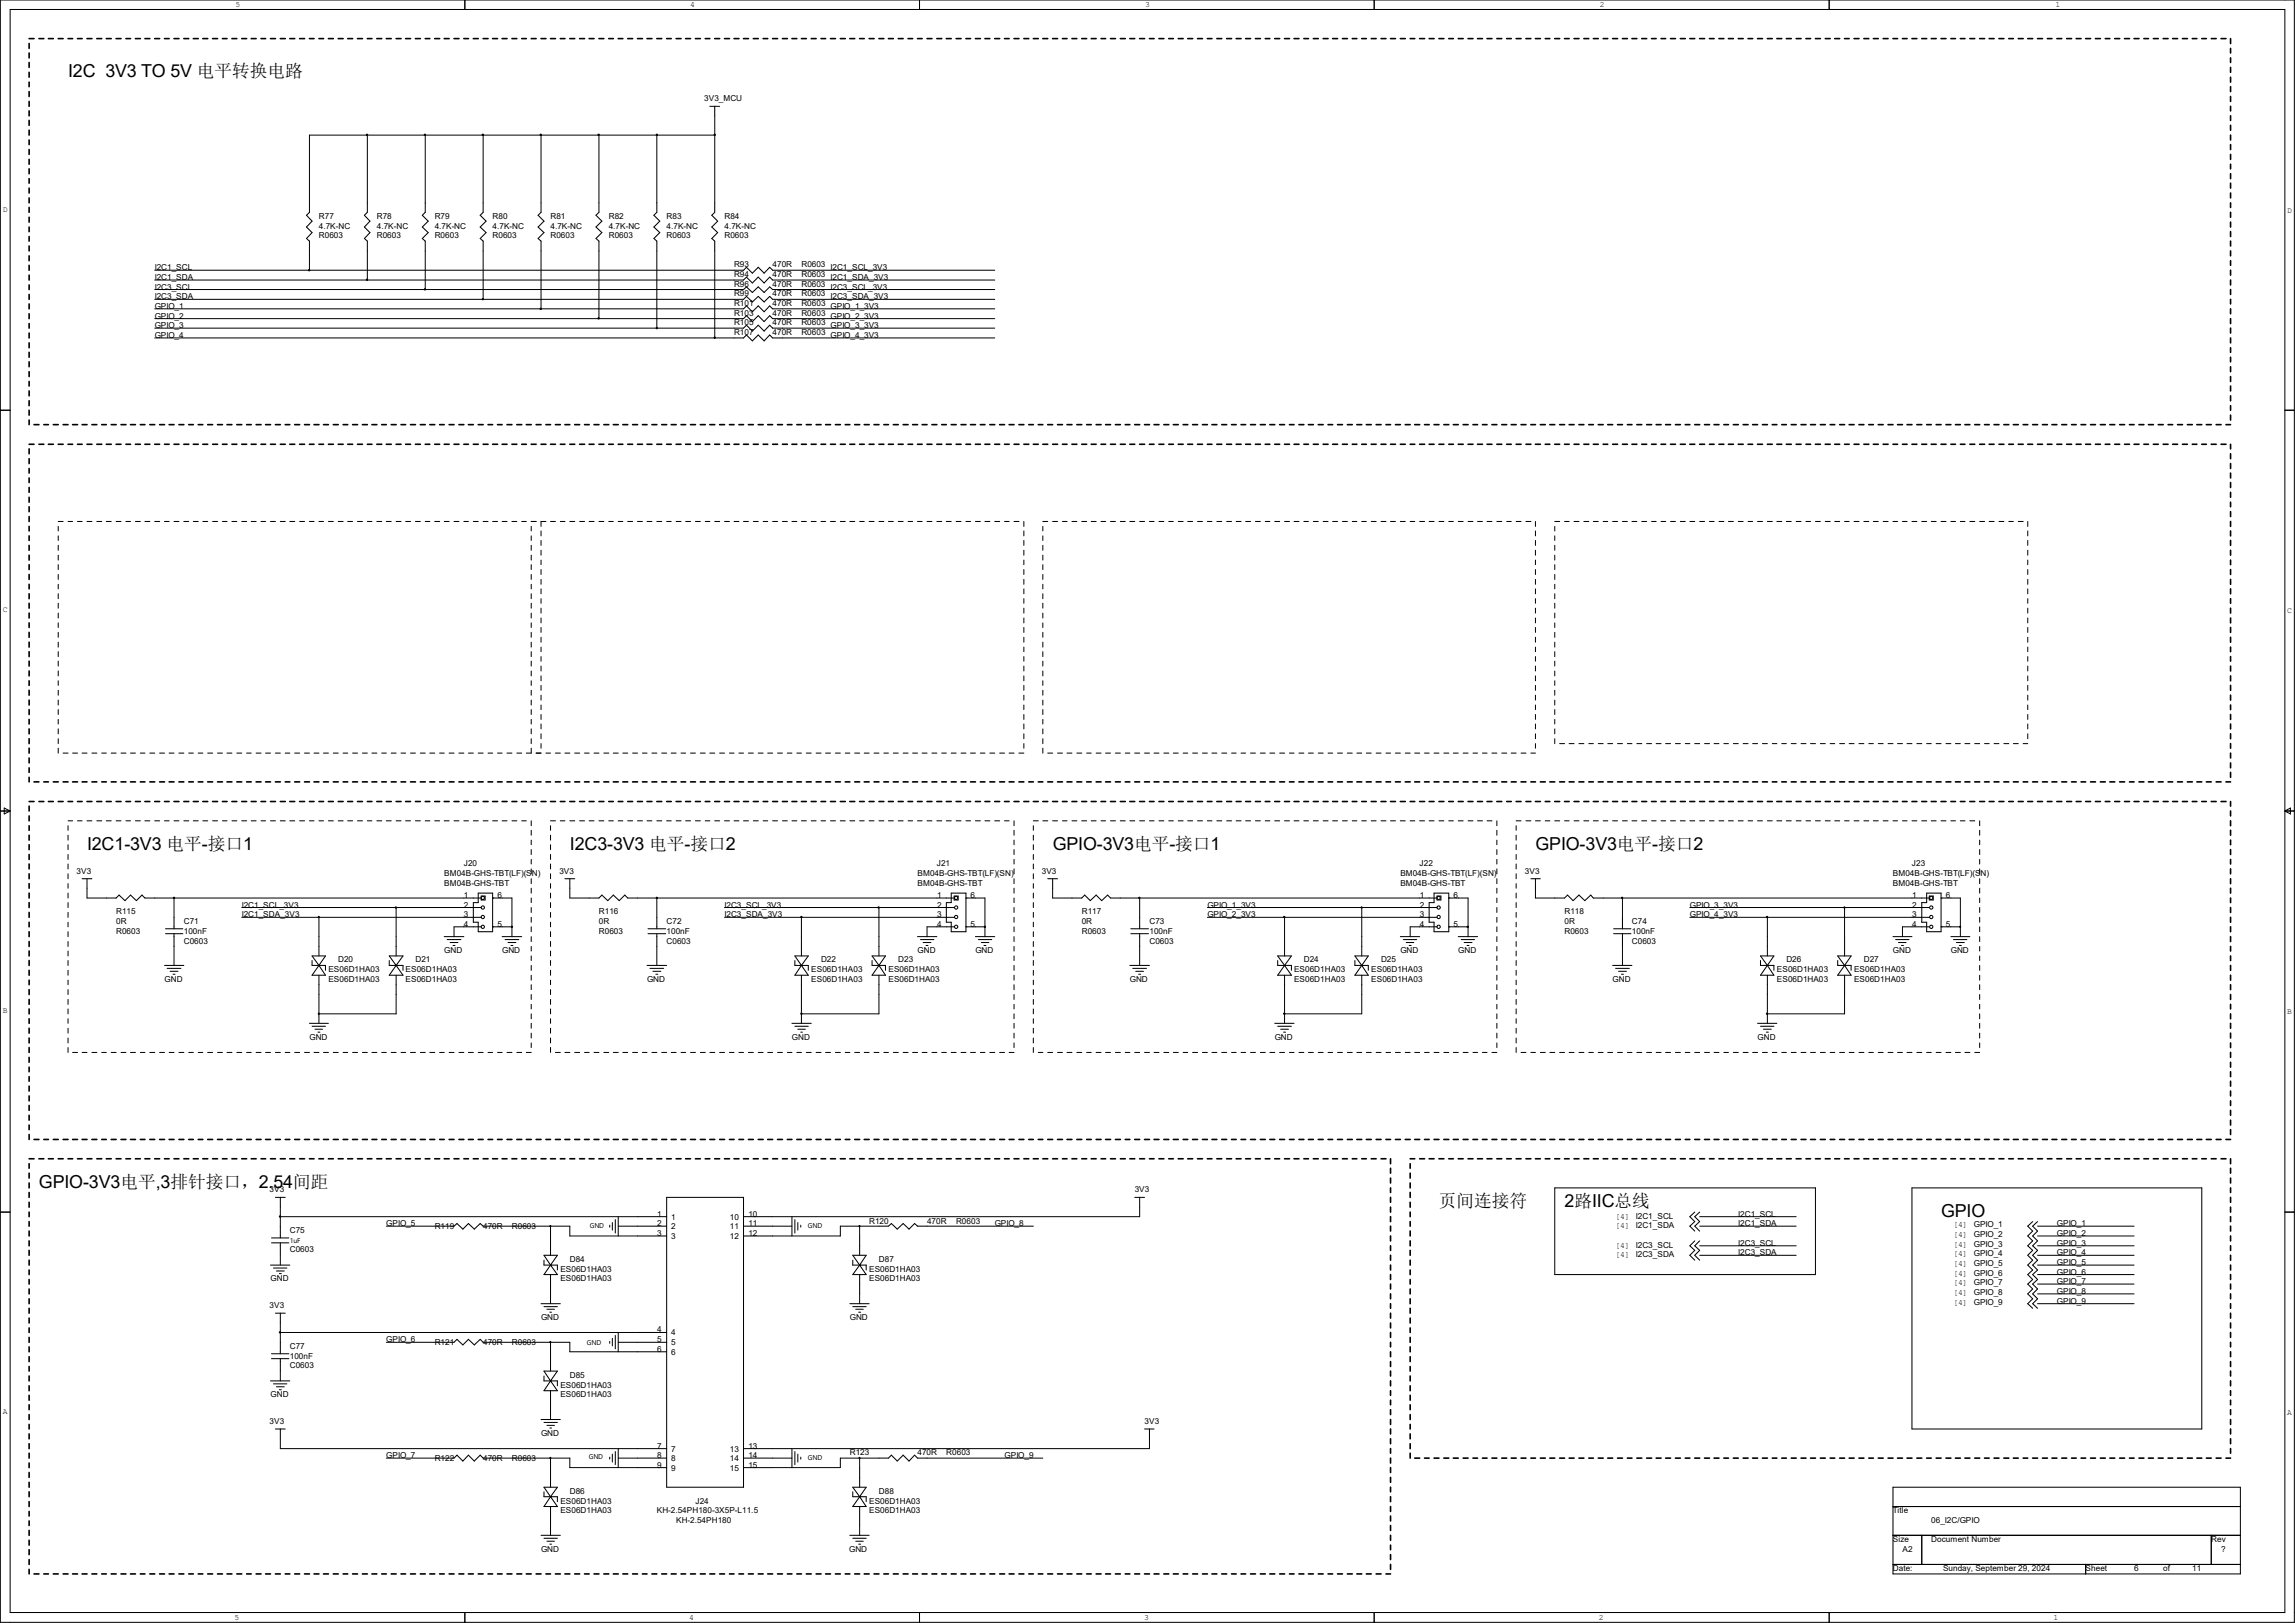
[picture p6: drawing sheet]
<svg xmlns="http://www.w3.org/2000/svg" width="297mm" height="210mm" viewBox="0 0 297 210" stroke-linecap="round" stroke-linejoin="round" font-family="sans-serif">
<defs><g id="words">
<g font-size="2.3">
<text x="8.8" y="10">I2C 3V3 TO 5V 电平转换电路</text>
<text x="11.3" y="109.9">I2C1-3V3 电平-接口1</text>
<text x="73.8" y="109.9">I2C3-3V3 电平-接口2</text>
<text x="136.2" y="109.9">GPIO-3V3电平-接口1</text>
<text x="198.7" y="109.9">GPIO-3V3电平-接口2</text>
<text x="5" y="153.7">GPIO-3V3电平,3排针接口，2.54间距</text>
<text x="186.2" y="156.2">页间连接符</text>
<text x="202.5" y="156.2">2路IIC总线</text>
<text x="251.2" y="157.4">GPIO</text>
</g>
<g font-size="1.1">
<text x="91.1" y="13.1">3V3_MCU</text>
<text x="41.3" y="28.4">R77</text>
<text x="41.3" y="29.6">4.7K-NC</text>
<text x="48.8" y="28.4">R78</text>
<text x="48.8" y="29.6">4.7K-NC</text>
<text x="56.3" y="28.4">R79</text>
<text x="56.3" y="29.6">4.7K-NC</text>
<text x="63.8" y="28.4">R80</text>
<text x="63.8" y="29.6">4.7K-NC</text>
<text x="71.2" y="28.4">R81</text>
<text x="71.2" y="29.6">4.7K-NC</text>
<text x="78.8" y="28.4">R82</text>
<text x="78.8" y="29.6">4.7K-NC</text>
<text x="86.3" y="28.4">R83</text>
<text x="86.3" y="29.6">4.7K-NC</text>
<text x="93.8" y="28.4">R84</text>
<text x="93.8" y="29.6">4.7K-NC</text>
<text x="20" y="35">I2C1_SCL</text>
<text x="41.3" y="30.9">R0603</text>
<text x="48.8" y="30.9">R0603</text>
<text x="56.3" y="30.9">R0603</text>
<text x="63.8" y="30.9">R0603</text>
<text x="71.2" y="30.9">R0603</text>
<text x="78.8" y="30.9">R0603</text>
<text x="86.3" y="30.9">R0603</text>
<text x="93.8" y="30.9">R0603</text>
<text x="95" y="35.9">R94</text>
<text x="95" y="34.6">R93</text>
<text x="100" y="35.9">470R</text>
<text x="100" y="34.6">470R</text>
<text x="103.7" y="35.9">R0603</text>
<text x="103.7" y="34.6">R0603</text>
<text x="107.5" y="35">I2C1_SCL_3V3</text>
<text x="20" y="36.2">I2C1_SDA</text>
<text x="20" y="37.5">I2C3_SCL</text>
<text x="20" y="38.7">I2C3_SDA</text>
<text x="20" y="40">GPIO_1</text>
<text x="20" y="41.2">GPIO_2</text>
<text x="95" y="37.1">R96</text>
<text x="95" y="40.9">R103</text>
<text x="95" y="39.6">R101</text>
<text x="95" y="38.4">R99</text>
<text x="100" y="37.1">470R</text>
<text x="100" y="40.9">470R</text>
<text x="100" y="39.6">470R</text>
<text x="100" y="38.4">470R</text>
<text x="103.7" y="40.9">R0603</text>
<text x="103.7" y="39.6">R0603</text>
<text x="103.7" y="37.1">R0603</text>
<text x="103.7" y="38.4">R0603</text>
<text x="107.5" y="36.2">I2C1_SDA_3V3</text>
<text x="107.5" y="37.5">I2C3_SCL_3V3</text>
<text x="107.5" y="38.7">I2C3_SDA_3V3</text>
<text x="107.5" y="40">GPIO_1_3V3</text>
<text x="107.5" y="41.2">GPIO_2_3V3</text>
<text x="20" y="42.5">GPIO_3</text>
<text x="20" y="43.7">GPIO_4</text>
<text x="95" y="43.3">R107</text>
<text x="95" y="42.1">R105</text>
<text x="100" y="43.3">470R</text>
<text x="100" y="42.1">470R</text>
<text x="103.7" y="43.3">R0603</text>
<text x="103.7" y="42.1">R0603</text>
<text x="107.5" y="42.5">GPIO_3_3V3</text>
<text x="107.5" y="43.7">GPIO_4_3V3</text>
<text x="9.9" y="113.1">3V3</text>
<text x="57.5" y="113.3">BM04B-GHS-TBT(LF)(SN)</text>
<text x="60" y="112.1">J20</text>
<text x="72.4" y="113.1">3V3</text>
<text x="118.7" y="113.3">BM04B-GHS-TBT(LF)(SN)</text>
<text x="121.2" y="112.1">J21</text>
<text x="134.8" y="113.1">3V3</text>
<text x="181.2" y="113.3">BM04B-GHS-TBT(LF)(SN)</text>
<text x="183.7" y="112.1">J22</text>
<text x="197.4" y="113.1">3V3</text>
<text x="245" y="113.3">BM04B-GHS-TBT(LF)(SN)</text>
<text x="247.4" y="112.1">J23</text>
<text x="15" y="118.3">R115</text>
<text x="15" y="119.6">0R</text>
<text x="23.8" y="119.6">C71</text>
<text x="31.3" y="117.4">I2C1_SCL_3V3</text>
<text x="31.3" y="118.7">I2C1_SDA_3V3</text>
<text x="57.5" y="114.6">BM04B-GHS-TBT</text>
<text x="60" y="116.2">1</text>
<text x="60" y="117.4">2</text>
<text x="60" y="118.7">3</text>
<text x="60" y="119.9">4</text>
<text x="64.4" y="116.2">6</text>
<text x="64.4" y="119.9">5</text>
<text x="77.5" y="118.3">R116</text>
<text x="77.5" y="119.6">0R</text>
<text x="86.3" y="119.6">C72</text>
<text x="93.8" y="117.4">I2C3_SCL_3V3</text>
<text x="93.8" y="118.7">I2C3_SDA_3V3</text>
<text x="118.7" y="114.6">BM04B-GHS-TBT</text>
<text x="121.3" y="116.2">1</text>
<text x="121.3" y="117.4">2</text>
<text x="121.3" y="118.7">3</text>
<text x="121.3" y="119.9">4</text>
<text x="125.6" y="116.2">6</text>
<text x="125.6" y="119.9">5</text>
<text x="140" y="118.3">R117</text>
<text x="140" y="119.6">0R</text>
<text x="148.8" y="119.6">C73</text>
<text x="156.3" y="117.4">GPIO_1_3V3</text>
<text x="156.3" y="118.7">GPIO_2_3V3</text>
<text x="181.2" y="114.6">BM04B-GHS-TBT</text>
<text x="183.8" y="116.2">1</text>
<text x="183.8" y="117.4">2</text>
<text x="183.8" y="118.7">3</text>
<text x="183.8" y="119.9">4</text>
<text x="188.1" y="116.2">6</text>
<text x="188.1" y="119.9">5</text>
<text x="202.5" y="118.3">R118</text>
<text x="202.5" y="119.6">0R</text>
<text x="211.2" y="119.6">C74</text>
<text x="218.7" y="117.4">GPIO_3_3V3</text>
<text x="218.7" y="118.7">GPIO_4_3V3</text>
<text x="245" y="114.6">BM04B-GHS-TBT</text>
<text x="247.5" y="116.2">1</text>
<text x="247.5" y="117.4">2</text>
<text x="247.5" y="118.7">3</text>
<text x="247.5" y="119.9">4</text>
<text x="251.8" y="116.2">6</text>
<text x="251.8" y="119.9">5</text>
<text x="15" y="120.8">R0603</text>
<text x="23.8" y="122.1">C0603</text>
<text x="23.8" y="120.8">100nF</text>
<text x="42.5" y="125.8">ES06D1HA03</text>
<text x="43.8" y="124.5">D20</text>
<text x="52.5" y="125.8">ES06D1HA03</text>
<text x="53.8" y="124.5">D21</text>
<text x="57.5" y="123.3">GND</text>
<text x="65" y="123.3">GND</text>
<text x="77.5" y="120.8">R0603</text>
<text x="86.3" y="122.1">C0603</text>
<text x="86.3" y="120.8">100nF</text>
<text x="105" y="125.8">ES06D1HA03</text>
<text x="106.3" y="124.5">D22</text>
<text x="115" y="125.8">ES06D1HA03</text>
<text x="116.2" y="124.5">D23</text>
<text x="118.7" y="123.3">GND</text>
<text x="126.2" y="123.3">GND</text>
<text x="140" y="120.8">R0603</text>
<text x="148.8" y="122.1">C0603</text>
<text x="148.8" y="120.8">100nF</text>
<text x="167.5" y="125.8">ES06D1HA03</text>
<text x="168.7" y="124.5">D24</text>
<text x="177.5" y="125.8">ES06D1HA03</text>
<text x="178.7" y="124.5">D25</text>
<text x="181.2" y="123.3">GND</text>
<text x="188.7" y="123.3">GND</text>
<text x="202.5" y="120.8">R0603</text>
<text x="211.2" y="122.1">C0603</text>
<text x="211.2" y="120.8">100nF</text>
<text x="230" y="125.8">ES06D1HA03</text>
<text x="231.2" y="124.5">D26</text>
<text x="239.9" y="125.8">ES06D1HA03</text>
<text x="241.2" y="124.5">D27</text>
<text x="245" y="123.3">GND</text>
<text x="252.5" y="123.3">GND</text>
<text x="21.3" y="127.1">GND</text>
<text x="42.5" y="127.1">ES06D1HA03</text>
<text x="52.5" y="127.1">ES06D1HA03</text>
<text x="83.7" y="127.1">GND</text>
<text x="105" y="127.1">ES06D1HA03</text>
<text x="115" y="127.1">ES06D1HA03</text>
<text x="146.2" y="127.1">GND</text>
<text x="167.5" y="127.1">ES06D1HA03</text>
<text x="177.5" y="127.1">ES06D1HA03</text>
<text x="208.7" y="127.1">GND</text>
<text x="230" y="127.1">ES06D1HA03</text>
<text x="239.9" y="127.1">ES06D1HA03</text>
<text x="40" y="134.6">GND</text>
<text x="102.5" y="134.6">GND</text>
<text x="165" y="134.6">GND</text>
<text x="227.5" y="134.6">GND</text>
<text x="34.9" y="154.3">3V3</text>
<text x="146.9" y="154.3">3V3</text>
<text x="37.5" y="159.6">C75</text>
<text x="50" y="158.7">GPIO_5</text>
<text x="56.3" y="159.1">R119</text>
<text x="62.5" y="159.1">470R</text>
<text x="66.3" y="159.1">R0603</text>
<text x="85" y="157.4">1</text>
<text x="85" y="158.7">2</text>
<text x="85" y="159.9">3</text>
<text x="86.9" y="157.8">1</text>
<text x="86.9" y="159">2</text>
<text x="86.9" y="160.3">3</text>
<text x="94.4" y="157.8">10</text>
<text x="94.4" y="159">11</text>
<text x="94.4" y="160.3">12</text>
<text x="96.9" y="157.4">10</text>
<text x="96.9" y="158.7">11</text>
<text x="96.9" y="159.9">12</text>
<text x="112.5" y="158.3">R120</text>
<text x="120" y="158.3">470R</text>
<text x="123.7" y="158.3">R0603</text>
<text x="128.7" y="158.7">GPIO_8</text>
<text x="211.7" y="158.9">I2C1_SDA</text>
<text x="211.7" y="157.7">I2C1_SCL</text>
<text x="211.7" y="161.5">I2C3_SCL</text>
<text x="225" y="157.4">I2C1_SCL</text>
<text x="225" y="158.7">I2C1_SDA</text>
<text x="225" y="161.2">I2C3_SCL</text>
<text x="255.4" y="158.8">GPIO_1</text>
<text x="255.4" y="160.1">GPIO_2</text>
<text x="255.4" y="161.3">GPIO_3</text>
<text x="266.2" y="158.7">GPIO_1</text>
<text x="266.2" y="159.9">GPIO_2</text>
<text x="266.2" y="161.2">GPIO_3</text>
<text x="35" y="165.8">GND</text>
<text x="37.5" y="162.1">C0603</text>
<text x="72.5" y="165.8">ES06D1HA03</text>
<text x="72.5" y="164.6">ES06D1HA03</text>
<text x="73.7" y="163.3">D84</text>
<text x="112.5" y="165.8">ES06D1HA03</text>
<text x="112.5" y="164.6">ES06D1HA03</text>
<text x="113.7" y="163.3">D87</text>
<text x="211.7" y="162.7">I2C3_SDA</text>
<text x="225" y="162.4">I2C3_SDA</text>
<text x="255.4" y="162.6">GPIO_4</text>
<text x="255.4" y="163.8">GPIO_5</text>
<text x="255.4" y="165.1">GPIO_6</text>
<text x="255.4" y="166.3">GPIO_7</text>
<text x="255.4" y="167.6">GPIO_8</text>
<text x="266.2" y="163.7">GPIO_5</text>
<text x="266.2" y="164.9">GPIO_6</text>
<text x="266.2" y="166.2">GPIO_7</text>
<text x="266.2" y="167.4">GPIO_8</text>
<text x="266.2" y="162.4">GPIO_4</text>
<text x="34.9" y="169.3">3V3</text>
<text x="50" y="173.7">GPIO_6</text>
<text x="70" y="170.8">GND</text>
<text x="85" y="172.4">4</text>
<text x="85" y="173.7">5</text>
<text x="86.9" y="172.8">4</text>
<text x="110" y="170.8">GND</text>
<text x="255.4" y="168.8">GPIO_9</text>
<text x="266.2" y="168.7">GPIO_9</text>
<text x="37.5" y="174.5">C77</text>
<text x="37.5" y="177">C0603</text>
<text x="37.5" y="175.8">100nF</text>
<text x="56.3" y="174.1">R121</text>
<text x="62.5" y="174.1">470R</text>
<text x="66.3" y="174.1">R0603</text>
<text x="72.5" y="179.6">ES06D1HA03</text>
<text x="73.7" y="178.3">D85</text>
<text x="85" y="174.9">6</text>
<text x="86.9" y="174.1">5</text>
<text x="86.9" y="175.3">6</text>
<text x="34.9" y="184.3">3V3</text>
<text x="35" y="180.8">GND</text>
<text x="70" y="185.8">GND</text>
<text x="72.5" y="180.8">ES06D1HA03</text>
<text x="148.1" y="184.3">3V3</text>
<text x="50" y="188.7">GPIO_7</text>
<text x="56.3" y="189.1">R122</text>
<text x="62.5" y="189.1">470R</text>
<text x="66.3" y="189.1">R0603</text>
<text x="85" y="187.5">7</text>
<text x="85" y="188.7">8</text>
<text x="85" y="189.9">9</text>
<text x="86.9" y="187.8">7</text>
<text x="86.9" y="189.1">8</text>
<text x="86.9" y="190.3">9</text>
<text x="94.4" y="190.3">15</text>
<text x="94.4" y="189.1">14</text>
<text x="94.4" y="187.8">13</text>
<text x="96.9" y="189.9">15</text>
<text x="96.9" y="188.7">14</text>
<text x="96.9" y="187.5">13</text>
<text x="110" y="188.3">R123</text>
<text x="118.7" y="188.3">470R</text>
<text x="122.5" y="188.3">R0603</text>
<text x="130" y="188.7">GPIO_9</text>
<text x="72.5" y="195.8">ES06D1HA03</text>
<text x="72.5" y="194.6">ES06D1HA03</text>
<text x="73.7" y="193.3">D86</text>
<text x="85" y="195.8">KH-2.54PH180-3X5P-L11.5</text>
<text x="87.5" y="197.1">KH-2.54PH180</text>
<text x="90" y="194.6">J24</text>
<text x="112.5" y="195.8">ES06D1HA03</text>
<text x="112.5" y="194.6">ES06D1HA03</text>
<text x="113.7" y="193.3">D88</text>
<text x="245" y="195.8">Title</text>
<text x="249.9" y="197.1">06_I2C/GPIO</text>
<text x="70" y="200.8">GND</text>
<text x="109.9" y="200.8">GND</text>
<text x="245" y="203.3">Date:</text>
<text x="245" y="199.6">Size</text>
<text x="246.2" y="200.8">A2</text>
<text x="249.9" y="199.6">Document Number</text>
<text x="251.5" y="203.3">Sunday, September 29, 2024</text>
<text x="269.9" y="203.3">Sheet</text>
<text x="276.2" y="203.3">6</text>
<text x="280" y="203.3">of</text>
<text x="283.7" y="203.3">11</text>
<text x="286.2" y="199.6">Rev</text>
<text x="287.4" y="200.8">?</text>
</g>
<g font-size="1">
<text x="30.5" y=".9">5</text>
<text x="89.3" y=".9">4</text>
<text x="148.2" y=".9">3</text>
<text x="207.1" y=".9">2</text>
<text x="266" y=".9">1</text>
<text x=".4" y="27.4">D</text>
<text x="296" y="27.5">D</text>
<text x=".4" y="79.2">C</text>
<text x="296" y="79.4">C</text>
<text x=".4" y="131.1">B</text>
<text x="296" y="131.2">B</text>
<text x="209.1" y="158.9">[4]</text>
<text x="209.1" y="157.7">[4]</text>
<text x="209.1" y="161.5">[4]</text>
<text x="252.8" y="158.8">[4]</text>
<text x="252.8" y="160.1">[4]</text>
<text x="252.8" y="161.3">[4]</text>
<text x="209.1" y="162.7">[4]</text>
<text x="252.8" y="162.6">[4]</text>
<text x="252.8" y="163.8">[4]</text>
<text x="252.8" y="165.1">[4]</text>
<text x="252.8" y="166.3">[4]</text>
<text x="252.8" y="167.6">[4]</text>
<text x="252.8" y="168.8">[4]</text>
<text x=".4" y="183">A</text>
<text x="296" y="183.1">A</text>
<text x="30.4" y="209.6">5</text>
<text x="89.2" y="209.6">4</text>
<text x="148.1" y="209.6">3</text>
<text x="206.9" y="209.6">2</text>
<text x="265.8" y="209.6">1</text>
</g>
<g font-size=".9">
<text x="37.5" y="160.8">1uF</text>
<text x="76.3" y="159">GND</text>
<text x="104.6" y="159">GND</text>
<text x="75.9" y="174">GND</text>
<text x="76.2" y="188.8">GND</text>
<text x="104.6" y="189">GND</text>
</g>
</g></defs>
<g fill="none" stroke="#000" stroke-width=".13">
<path d="M0 0h296.9v209.9h-296.9zM1.3 1.2h294.4v207.5h-294.4zM47.5 17.5v10l-.3 .4 .7 .7-.7 .8 .7 .7-.7 .8 .3 .3v5M55 17.5v10l-.3 .4 .7 .7-.7 .8 .7 .7-.7 .8 .3 .3v6.3M60.2 0v1.2M62.5 17.5v10l-.4 .4 .8 .7-.8 .8 .8 .7-.8 .8 .4 .3v7.5M70 17.5v10l-.4 .4 .8 .7-.8 .8 .8 .7-.8 .8 .4 .3v8.8M77.5 17.5v10l-.4 .4 .8 .7-.8 .8 .8 .7-.8 .8 .4 .3v10M85 17.5v10l-.4 .4 .8 .7-.8 .8 .8 .7-.8 .8 .4 .3v11.3M91.9 13.8h1.2M92.5 13.8v13.7l-.4 .4 .8 .7-.8 .8 .8 .7-.8 .8 .4 .3v12.5M92.5 17.5h-52.5v10l-.3 .4 .7 .7-.7 .8 .7 .7-.7 .8 .3 .3v3.8"/>
<path d="M119 0v1.2M177.8 0v1.2M236.7 0v1.2M20 37.5h76.2l.4-.4 .8 .7 .7-.7 .8 .7 .7-.7 .4 .4h28.7M20 40h76.2l.4-.4 .8 .7 .7-.7 .8 .7 .7-.7 .4 .4h28.7M20 36.2h76.2l.4-.3 .8 .7 .7-.7 .8 .7 .7-.7 .4 .3h28.7M20 35h76.2l.4-.4 .8 .7 .7-.7 .8 .7 .7-.7 .4 .4h28.7M20 38.7h76.2l.4-.3 .8 .7 .7-.7 .8 .7 .7-.7 .4 .3h28.7M0 53.1h1.3M20 41.2h76.2l.4-.3 .8 .7 .7-.7 .8 .7 .7-.7 .4 .3h28.7M20 43.7h76.2l.4-.4 .8 .8 .7-.8 .8 .8 .7-.8 .4 .4h28.7M20 42.5h76.2l.4-.4 .8 .7 .7-.7 .8 .7 .7-.7 .4 .4h28.7"/>
<path d="M295.7 53.1h1.2M7.5 68.1v.6M7.5 69.3v.6M7.5 70.6v.6M7.5 71.8v.7M7.5 73.1v.6M7.5 74.3v.7M7.5 75.6v.6M7.5 76.8v.7M7.5 78.1v.6M7.5 79.3v.7M7.5 67.5h.7"/>
<path d="M8.8 67.5h.6M10 67.5h.6M11.3 67.5h.6M12.5 67.5h.7M13.8 67.5h.6M15 67.5h.7M16.3 67.5h.6M17.5 67.5h.7M18.8 67.5h.6M20 67.5h.7M21.3 67.5h.6M22.5 67.5h.7"/>
<path d="M23.8 67.5h.6M25 67.5h.7M26.2 67.5h.7M27.5 67.5h.7M28.8 67.5h.6M30 67.5h.6M31.3 67.5h.6M32.5 67.5h.6M33.8 67.5h.6M35 67.5h.6M36.3 67.5h.6M37.5 67.5h.6"/>
<path d="M38.8 67.5h.6M40 67.5h.6M41.3 67.5h.6M42.5 67.5h.6M43.8 67.5h.6M45 67.5h.6M46.3 67.5h.6M47.5 67.5h.6M48.8 67.5h.6M50 67.5h.6M51.3 67.5h.6M52.5 67.5h.6"/>
<path d="M53.8 67.5h.6M55 67.5h.6M56.3 67.5h.6M57.5 67.5h.6M58.8 67.5h.6M60 67.5h.6M61.3 67.5h.6M62.5 67.5h.7M63.8 67.5h.6M65 67.5h.6M66.3 67.5h.6M67.5 67.5h.6"/>
<path d="M68.7 67.5h.7M68.7 68.1v.6M68.7 69.3v.6M68.7 70.6v.6M68.7 71.8v.7M68.7 73.1v.6M68.7 74.3v.7M68.7 75.6v.6M68.7 76.8v.7M68.7 78.1v.6M68.7 79.3v.7M70 68.7v.6"/>
<path d="M70 69.9v.7M70 71.2v.6M70 72.5v.6M70 73.7v.6M70 75v.6M70 76.2v.6M70 77.5v.6M70 78.7v.6M70 80v.6M70.7 67.5h-.7v.6M71.2 67.5h.7M72.5 67.5h.6"/>
<path d="M73.7 67.5h.7M75 67.5h.6M76.2 67.5h.7M77.5 67.5h.6M78.8 67.5h.6M80 67.5h.6M81.2 67.5h.7M82.5 67.5h.6M83.7 67.5h.7M85 67.5h.6M86.3 67.5h.6M87.5 67.5h.6"/>
<path d="M88.7 67.5h.7M90 67.5h.6M91.3 67.5h.6M92.5 67.5h.6M93.8 67.5h.6M95 67.5h.6M96.2 67.5h.7M97.5 67.5h.6M98.8 67.5h.6M100 67.5h.6M101.3 67.5h.6M102.5 67.5h.6"/>
<path d="M103.7 67.5h.7M105 67.5h.6M106.3 67.5h.5M107.5 67.5h.6M108.8 67.5h.6M110 67.5h.6M111.3 67.5h.5M112.5 67.5h.6M113.7 67.5h.7M115 67.5h.6M116.2 67.5h.7M117.5 67.5h.6"/>
<path d="M118.7 67.5h.6M120 67.5h.6M121.2 67.5h.7M122.5 67.5h.6M123.7 67.5h.7M125 67.5h.6M126.2 67.5h.7M127.5 67.5h.6M128.7 67.5h.7M130 67.5h.6M131.2 67.5h.7M132.5 67.5v.6"/>
<path d="M132.5 68.7v.6M132.5 69.9v.7M132.5 71.2v.6M132.5 72.5v.6M132.5 73.7v.6M132.5 75v.6M132.5 76.2v.6M132.5 77.5v.6M132.5 78.7v.6M132.5 80v.6M135 67.5h.6M135 68.1v.6"/>
<path d="M135 69.3v.6M135 70.6v.6M135 71.8v.7M135 73.1v.6M135 74.3v.7M135 75.6v.6M135 76.8v.7M135 78.1v.6M135 79.3v.7M136.2 67.5h.7M137.5 67.5h.6M138.7 67.5h.7"/>
<path d="M140 67.5h.6M141.2 67.5h.7M142.5 67.5h.6M143.7 67.5h.7M145 67.5h.6M146.2 67.5h.7M147.5 67.5h.6M148.8 67.5h.6M150 67.5h.6M151.3 67.5h.5M152.5 67.5h.6M153.7 67.5h.6"/>
<path d="M155 67.5h.6M156.3 67.5h.5M157.5 67.5h.6M158.7 67.5h.7M160 67.5h.6M161.2 67.5h.6M162.5 67.5h.6M163.7 67.5h.6M165 67.5h.6M166.2 67.5h.7M167.5 67.5h.6M168.7 67.5h.6"/>
<path d="M170 67.5h.6M171.2 67.5h.7M172.5 67.5h.6M173.7 67.5h.7M175 67.5h.6M176.2 67.5h.6M177.5 67.5h.6M178.7 67.5h.7M180 67.5h.6M181.2 67.5h.7M182.5 67.5h.6M183.7 67.5h.7"/>
<path d="M185 67.5h.6M186.2 67.5h.7M187.5 67.5h.6M188.7 67.5h.7M190 67.5h.6M191.2 67.5h.7M192.4 67.5h.7M193.7 67.5h.7M195 67.5h.6M196.2 67.5h.6M197.5 67.5h.6M198.7 67.5v.6"/>
<path d="M198.7 68.7v.6M198.7 69.9v.7M198.7 71.2v.6M198.7 72.5v.6M198.7 73.7v.6M198.7 75v.6M198.7 76.2v.6M198.7 77.5v.6M198.7 78.7v.6M198.7 80v.6M201.2 67.5h.6M201.2 68.1v.6"/>
<path d="M201.2 69.3v.6M201.2 70.6v.6M201.2 71.8v.7M201.2 73.1v.6M201.2 74.3v.7M201.2 75.6v.6M201.2 76.8v.7M201.2 78.1v.6M201.2 79.3v.7M202.5 67.5h.6M203.7 67.5h.6M205 67.5h.6"/>
<path d="M206.2 67.5h.6M207.5 67.5h.6M208.7 67.5h.6M210 67.5h.6M211.2 67.5h.6M212.5 67.5h.6M213.7 67.5h.6M215 67.5h.6M216.2 67.5h.6M217.5 67.5h.6M218.7 67.5h.6M220 67.5h.6"/>
<path d="M221.2 67.5h.6M222.5 67.5h.6M223.7 67.5h.6M225 67.5h.6M226.2 67.5h.6M227.5 67.5h.6M228.7 67.5h.7M230 67.5h.6M231.2 67.5h.6M232.5 67.5h.6M233.7 67.5h.6M234.9 67.5h.7"/>
<path d="M236.2 67.5h.7M237.4 67.5h.7M238.7 67.5h.6M239.9 67.5h.7M241.2 67.5h.7M242.4 67.5h.7M243.7 67.5h.6M245 67.5h.6M246.2 67.5h.6M247.4 67.5h.7M248.7 67.5h.6M249.9 67.5h.7"/>
<path d="M251.2 67.5h.6M252.5 67.5h.6M253.7 67.5h.6M254.9 67.5h.7M256.2 67.5h.6M257.4 67.5h.7M258.7 67.5h.6M260 67.5h.6M261.2 67.5h.6M262.4 67.5v.6M262.4 68.7v.6M262.4 69.9v.7"/>
<path d="M262.4 71.2v.6M262.4 72.5v.6M262.4 73.7v.6M262.4 75v.6M262.4 76.2v.6M262.4 77.5v.6M262.4 78.7v.6M262.4 80v.6M7.5 80.6v.6M7.5 81.8v.7M7.5 83.1v.6M7.5 84.3v.7"/>
<path d="M7.5 85.6v.6M7.5 86.8v.7M7.5 88.1v.6M7.5 89.3v.7M7.5 90.6v.6M7.5 91.8v.7M7.5 93.1v.6M7.5 94.3v.7M7.5 95.6v.6M7.5 96.8v.7M8.2 97.5h.6M9.4 97.5h.6"/>
<path d="M10.6 97.5h.7M11.9 97.5h.6M13.2 97.5h.6M14.4 97.5h.6M15.7 97.5h.6M16.9 97.5h.6M18.2 97.5h.6M19.4 97.5h.6M20.7 97.5h.6M21.9 97.5h.6M23.2 97.5h.6M24.4 97.5h.6"/>
<path d="M25.7 97.5h.5M26.9 97.5h.6M28.2 97.5h.6M29.4 97.5h.6M30.6 97.5h.7M31.9 97.5h.6M33.1 97.5h.7M34.4 97.5h.6M35.6 97.5h.7M36.9 97.5h.6M38.1 97.5h.7M39.4 97.5h.6"/>
<path d="M40.6 97.5h.7M41.9 97.5h.6M43.1 97.5h.7M44.4 97.5h.6M45.6 97.5h.7M46.9 97.5h.6M48.1 97.5h.7M49.4 97.5h.6M50.6 97.5h.7M51.9 97.5h.6M53.1 97.5h.7M54.4 97.5h.6"/>
<path d="M55.6 97.5h.7M56.9 97.5h.6M58.1 97.5h.7M59.4 97.5h.6M60.6 97.5h.7M61.9 97.5h.6M63.2 97.5h.6M64.4 97.5h.6M65.6 97.5h.7M66.9 97.5h.6M68.7 96.8v.7h-.6M68.7 80.6v.6"/>
<path d="M68.7 81.8v.7M68.7 83.1v.6M68.7 84.3v.7M68.7 85.6v.6M68.7 86.8v.7M68.7 88.1v.6M68.7 89.3v.7M68.7 90.6v.6M68.7 91.8v.7M68.7 93.1v.6M68.7 94.3v.7M68.7 95.6v.6"/>
<path d="M69.4 97.5h.6M70 81.2v.6M70 82.5v.6M70 83.7v.6M70 85v.6M70 86.2v.6M70 87.5v.6M70 88.7v.6M70 90v.6M70 91.2v.6M70 92.5v.6M70 93.7v.6"/>
<path d="M70 95v.6M70 96.2v.6M70.7 97.5h.5M71.9 97.5h.6M73.1 97.5h.6M74.4 97.5h.6M75.6 97.5h.6M76.9 97.5h.6M78.1 97.5h.7M79.4 97.5h.6M80.6 97.5h.6M81.9 97.5h.6"/>
<path d="M83.1 97.5h.6M84.4 97.5h.6M85.6 97.5h.7M86.9 97.5h.6M88.1 97.5h.6M89.4 97.5h.6M90.6 97.5h.7M91.9 97.5h.6M93.1 97.5h.7M94.4 97.5h.6M95.6 97.5h.6M96.9 97.5h.6"/>
<path d="M98.1 97.5h.7M99.4 97.5h.6M100.6 97.5h.7M101.9 97.5h.6M103.1 97.5h.6M104.4 97.5h.6M105.6 97.5h.7M106.8 97.5h.7M108.1 97.5h.7M109.4 97.5h.6M110.6 97.5h.7M111.8 97.5h.7"/>
<path d="M113.1 97.5h.6M114.4 97.5h.6M115.6 97.5h.6M116.9 97.5h.6M118.1 97.5h.6M119.3 97.5h.7M120.6 97.5h.6M121.9 97.5h.6M123.1 97.5h.6M124.4 97.5h.6M125.6 97.5h.6M126.9 97.5h.6"/>
<path d="M128.1 97.5h.6M129.4 97.5h.6M130.6 97.5h.6M131.9 97.5h.6M132.5 81.2v.6M132.5 82.5v.6M132.5 83.7v.6M132.5 85v.6M132.5 86.2v.6M132.5 87.5v.6M132.5 88.7v.6M132.5 90v.6"/>
<path d="M132.5 91.2v.6M132.5 92.5v.6M132.5 93.7v.6M132.5 95v.6M132.5 96.2v.6M135 80.6v.6M135 81.8v.7M135 83.1v.6M135 84.3v.7M135 85.6v.6M135 86.8v.7M135 88.1v.6"/>
<path d="M135 89.3v.7M135 90.6v.6M135 91.8v.7M135 93.1v.6M135 94.3v.7M135 95.6v.6M135 96.8v.7M135.6 97.5h.6M136.9 97.5h.6M138.1 97.5h.6M139.4 97.5h.6M140.6 97.5h.6"/>
<path d="M141.9 97.5h.6M143.1 97.5h.6M144.4 97.5h.6M145.6 97.5h.6M146.9 97.5h.6M148.1 97.5h.7M149.4 97.5h.6M150.6 97.5h.7M151.8 97.5h.7M153.1 97.5h.6M154.3 97.5h.7M155.6 97.5h.7"/>
<path d="M156.8 97.5h.7M158.1 97.5h.6M159.4 97.5h.6M160.6 97.5h.6M161.8 97.5h.7M163.1 97.5h.6M164.3 97.5h.7M165.6 97.5h.6M166.9 97.5h.6M168.1 97.5h.6M169.3 97.5h.7M170.6 97.5h.6"/>
<path d="M171.9 97.5h.6M173.1 97.5h.6M174.4 97.5h.6M175.6 97.5h.6M176.8 97.5h.7M178.1 97.5h.6M179.4 97.5h.6M180.6 97.5h.6M181.9 97.5h.6M183.1 97.5h.6M184.4 97.5h.6M185.6 97.5h.6"/>
<path d="M186.9 97.5h.6M188.1 97.5h.6M189.4 97.5h.6M190.6 97.5h.6M191.9 97.5h.5M193.1 97.5h.6M194.4 97.5h.6M195.6 97.5h.6M196.8 97.5h.7M198.1 97.5h.6M198.7 81.2v.6M198.7 82.5v.6"/>
<path d="M198.7 83.7v.6M198.7 85v.6M198.7 86.2v.6M198.7 87.5v.6M198.7 88.7v.6M198.7 90v.6M198.7 91.2v.6M198.7 92.5v.6M198.7 93.7v.6M198.7 95v.6M198.7 96.2v.6M201.2 80.6v.6"/>
<path d="M201.2 81.8v.7M201.2 83.1v.6M201.2 84.3v.7M201.2 85.6v.6M201.2 86.8v.7M201.2 88.1v.6M201.2 89.3v.7M201.2 90.6v.6M201.2 91.8v.7M201.2 93.1v.6M201.2 94.3v.7M201.2 95.6v.6"/>
<path d="M201.8 96.2h.7M203.1 96.2h.6M204.3 96.2h.7M205.6 96.2h.6M206.8 96.2h.7M208.1 96.2h.6M209.3 96.2h.7M210.6 96.2h.6M211.8 96.2h.7M213.1 96.2h.6M214.3 96.2h.7M215.6 96.2h.6"/>
<path d="M216.8 96.2h.7M218.1 96.2h.6M219.3 96.2h.7M220.6 96.2h.6M221.8 96.2h.7M223.1 96.2h.6M224.3 96.2h.7M225.6 96.2h.6M226.8 96.2h.7M228.1 96.2h.6M229.4 96.2h.6M230.6 96.2h.6"/>
<path d="M231.8 96.2h.7M233.1 96.2h.6M234.3 96.2h.6M235.6 96.2h.6M236.9 96.2h.5M238.1 96.2h.6M239.3 96.2h.6M240.6 96.2h.6M241.9 96.2h.5M243.1 96.2h.6M244.3 96.2h.7M245.6 96.2h.6"/>
<path d="M246.8 96.2h.6M248.1 96.2h.6M249.3 96.2h.6M250.6 96.2h.6M251.8 96.2h.7M253.1 96.2h.6M254.3 96.2h.6M255.6 96.2h.6M256.8 96.2h.6M258.1 96.2h.6M259.3 96.2h.7M260.6 96.2h.6"/>
<path d="M261.8 96.2h.6M262.4 81.2v.6M262.4 82.5v.6M262.4 83.7v.6M262.4 85v.6M262.4 86.2v.6M262.4 87.5v.6M262.4 88.7v.6M262.4 90v.6M262.4 91.2v.6M262.4 92.5v.6M262.4 93.7v.6"/>
<path d="M262.4 95v.6M0 104.9h1.3M.6 104.6l.7 .3-.7 .4zM8.8 106.8v.6M8.8 108.1v.6M8.8 109.3v.6M8.8 110.6v.6M8.8 111.8v.6M8.8 113.1v.6M8.8 114.3v.6M8.8 115.6v.6M8.8 116.8v.6"/>
<path d="M8.8 118.1v.6M8.8 119.3v.6M8.8 106.2h.6M10 106.2h.6M10.6 113.7h1.3M11.3 106.2h.6M11.3 113.7v2.5h3.7l.4-.4 .8 .7 .7-.7 .8 .7 .7-.7 .4 .4h43.5M12.5 106.2h.7M13.8 106.2h.6M15 106.2h.7M16.3 106.2h.6M17.5 106.2h.7"/>
<path d="M18.8 106.2h.6M20 106.2h.7M21.3 106.2h.6M22.5 106.2h.7M22.5 116.2v4M23.8 106.2h.6M25 106.2h.7M26.2 106.2h.7M27.5 106.2h.7M28.8 106.2h.6M30 106.2h.6M31.3 106.2h.6"/>
<path d="M31.3 117.4h31M31.3 118.7h31M32.5 106.2h.6M33.8 106.2h.6M35 106.2h.6M36.3 106.2h.6M37.5 106.2h.6M38.8 106.2h.6M40 106.2h.6M41.3 106.2h.6M41.3 118.7v5M42.5 106.2h.6"/>
<path d="M43.8 106.2h.6M45 106.2h.6M46.3 106.2h.6M47.5 106.2h.6M48.8 106.2h.6M50 106.2h.6M51.3 106.2h.6M51.3 117.4v6.3M52.5 106.2h.6M53.8 106.2h.6M55 106.2h.6M56.3 106.2h.6"/>
<path d="M57.5 106.2h.6M58.8 106.2h.6M60 106.2h.6M61.3 106.2h.6M61.9 115.6h1.9v5h-1.9v-1.3h-.6v-2.5h.6zM62.3 119.9h-3.5v1.3M62.3 116h.5v.5h-.5zM62.5 106.2h.7M63.8 119.9h.1M63.8 116.2h.1M63.8 106.2h.6M63.8 116.2h2.5v5"/>
<path d="M63.8 119.9h2.5M65 106.2h.6M66.3 106.2h.6M67.5 106.2h.6M68.7 106.2v.6M68.7 107.4v.7M68.7 108.7v.6M68.7 109.9v.7M68.7 111.2v.6M68.7 112.4v.7M68.7 113.7v.6M68.7 114.9v.7"/>
<path d="M68.7 116.2v.6M68.7 117.4v.7M68.7 118.7v.6M68.7 119.9v.7M71.2 106.2h.7M71.2 106.8v.6M71.2 108.1v.6M71.2 109.3v.6M71.2 110.6v.6M71.2 111.8v.6M71.2 113.1v.6M71.2 114.3v.6"/>
<path d="M71.2 115.6v.6M71.2 116.8v.6M71.2 118.1v.6M71.2 119.3v.6M72.5 106.2h.6M73.1 113.7h1.3M73.7 106.2h.7M73.7 113.7v2.5h3.8l.4-.4 .8 .7 .7-.7 .7 .7 .8-.7 .3 .4h42.3M75 106.2h.6M76.2 106.2h.7M77.5 106.2h.6M78.8 106.2h.6"/>
<path d="M80 106.2h.6M81.2 106.2h.7M82.5 106.2h.6M83.7 106.2h.7M85 106.2h.6M85 116.2v4M86.3 106.2h.6M87.5 106.2h.6M88.7 106.2h.7M90 106.2h.6M91.3 106.2h.6M92.5 106.2h.6"/>
<path d="M93.8 106.2h.6M93.8 117.4h29.7M93.8 118.7h29.7M95 106.2h.6M96.2 106.2h.7M97.5 106.2h.6M98.8 106.2h.6M100 106.2h.6M101.3 106.2h.6M102.5 106.2h.6M103.7 106.2h.7M103.7 118.7v5"/>
<path d="M105 106.2h.6M106.3 106.2h.5M107.5 106.2h.6M108.8 106.2h.6M110 106.2h.6M111.3 106.2h.5M112.5 106.2h.6M113.7 106.2h.7M113.7 117.4v6.3M115 106.2h.6M116.2 106.2h.7M117.5 106.2h.6"/>
<path d="M118.7 106.2h.6M120 106.2h.6M121.2 106.2h.7M122.5 106.2h.6M123.1 115.6h1.9v5h-1.9v-1.3h-.6v-2.5h.6zM123.5 119.9h-3.5v1.3M123.5 116h.5v.5h-.5zM123.7 106.2h.7M125 119.9h.1M125 116.2h.1M125 106.2h.6M125 116.2h2.5v5"/>
<path d="M125 119.9h2.5M126.2 106.2h.7M127.5 106.2h.6M128.7 106.2h.7M130 106.2h.6M131.2 106.2v.6M131.2 107.4v.7M131.2 108.7v.6M131.2 109.9v.7M131.2 111.2v.6M131.2 112.4v.7M131.2 113.7v.6"/>
<path d="M131.2 114.9v.7M131.2 116.2v.6M131.2 117.4v.7M131.2 118.7v.6M131.2 119.9v.7M133.7 106.2h.7M133.7 106.8v.6M133.7 108.1v.6M133.7 109.3v.6M133.7 110.6v.6M133.7 111.8v.6M133.7 113.1v.6"/>
<path d="M133.7 114.3v.6M133.7 115.6v.6M133.7 116.8v.6M133.7 118.1v.6M133.7 119.3v.6M135 106.2h.6M135.6 113.7h1.3M136.2 106.2h.7M136.2 113.7v2.5h3.8l.4-.4 .7 .7 .8-.7 .7 .7 .7-.7 .4 .4h42.3M137.5 106.2h.6M138.7 106.2h.7M140 106.2h.6"/>
<path d="M141.2 106.2h.7M142.5 106.2h.6M143.7 106.2h.7M145 106.2h.6M146.2 106.2h.7M147.5 106.2h.6M147.5 116.2v4M148.8 106.2h.6M150 106.2h.6M151.3 106.2h.5M152.5 106.2h.6M153.7 106.2h.6"/>
<path d="M155 106.2h.6M156.3 106.2h.5M156.3 117.4h29.7M156.3 118.7h29.7M157.5 106.2h.6M158.7 106.2h.7M160 106.2h.6M161.2 106.2h.6M162.5 106.2h.6M163.7 106.2h.6M165 106.2h.6M166.2 106.2h.7"/>
<path d="M166.2 118.7v5M167.5 106.2h.6M168.7 106.2h.6M170 106.2h.6M171.2 106.2h.7M172.5 106.2h.6M173.7 106.2h.7M175 106.2h.6M176.2 106.2h.6M176.2 117.4v6.3M177.5 106.2h.6M178.7 106.2h.7"/>
<path d="M180 106.2h.6M181.2 106.2h.7M182.5 106.2h.6M183.7 106.2h.7M185 106.2h.6M185.6 115.6h1.9v5h-1.9v-1.3h-.6v-2.5h.6zM186 119.9h-3.5v1.3M186 116h.5v.5h-.5zM186.2 106.2h.7M187.5 119.9h.1M187.5 116.2h.1M187.5 106.2h.6"/>
<path d="M187.5 116.2h2.5v5M187.5 119.9h2.5M188.7 106.2h.7M190 106.2h.6M191.2 106.2h.7M192.4 106.2h.7M193.7 106.2v.6M193.7 107.4v.7M193.7 108.7v.6M193.7 109.9v.7M193.7 111.2v.6M193.7 112.4v.7"/>
<path d="M193.7 113.7v.6M193.7 114.9v.7M193.7 116.2v.6M193.7 117.4v.7M193.7 118.7v.6M193.7 119.9v.7M196.2 106.2h.6M196.2 106.8v.6M196.2 108.1v.6M196.2 109.3v.6M196.2 110.6v.6M196.2 111.8v.6"/>
<path d="M196.2 113.1v.6M196.2 114.3v.6M196.2 115.6v.6M196.2 116.8v.6M196.2 118.1v.6M196.2 119.3v.6M197.5 106.2h.6M198.1 113.7h1.2M198.7 113.7v2.5h3.8l.4-.4 .7 .7 .7-.7 .8 .7 .8-.7 .3 .4h43.5M198.7 106.2h.6M200 106.2h.6M201.2 106.2h.6"/>
<path d="M202.5 106.2h.6M203.7 106.2h.6M205 106.2h.6M206.2 106.2h.6M207.5 106.2h.6M208.7 106.2h.6M210 106.2h.6M210 116.2v4M211.2 106.2h.6M212.5 106.2h.6M213.7 106.2h.6M215 106.2h.6"/>
<path d="M216.2 106.2h.6M217.5 106.2h.6M218.7 106.2h.6M218.7 117.4h31M218.7 118.7h31M220 106.2h.6M221.2 106.2h.6M222.5 106.2h.6M223.7 106.2h.6M225 106.2h.6M226.2 106.2h.6M227.5 106.2h.6"/>
<path d="M228.7 106.2h.7M228.7 118.7v5M230 106.2h.6M231.2 106.2h.6M232.5 106.2h.6M233.7 106.2h.6M234.9 106.2h.7M236.2 106.2h.7M237.4 106.2h.7M238.7 106.2h.6M238.7 117.4v6.3M239.9 106.2h.7"/>
<path d="M241.2 106.2h.7M242.4 106.2h.7M243.7 106.2h.6M245 106.2h.6M246.2 106.2h.6M247.4 106.2h.7M248.7 106.2h.6M249.3 115.6h1.9v5h-1.9v-1.3h-.6v-2.5h.6zM249.7 119.9h-3.5v1.3M249.7 116h.5v.5h-.5zM249.9 106.2h.7M251.2 119.9h.1"/>
<path d="M251.2 116.2h.1M251.2 106.2h.6M251.2 116.2h2.5v5M251.2 119.9h2.5M252.5 106.2h.6M253.7 106.2h.6M254.9 106.2h.7M256.2 106.2v.6M256.2 107.4v.7M256.2 108.7v.6M256.2 109.9v.7M256.2 111.2v.6"/>
<path d="M256.2 112.4v.7M256.2 113.7v.6M256.2 114.9v.7M256.2 116.2v.6M256.2 117.4v.7M256.2 118.7v.6M256.2 119.9v.7M295.7 104.9h1.2M295.7 104.9l.7-.3v.7zM8.8 120.6v.6M8.8 121.8v.7M8.8 123.1v.6"/>
<path d="M8.8 124.3v.6M8.8 125.6v.6M8.8 126.8v.6M8.8 128.1v.6M8.8 129.3v.7M8.8 130.6v.6M8.8 131.8v.6M8.8 133.1v.6M8.8 134.3v.7M8.8 135.6v.6M9.4 136.2h.6M10.6 136.2h.7"/>
<path d="M11.9 136.2h.6M13.2 136.2h.6M14.4 136.2h.6M15.7 136.2h.6M16.9 136.2h.6M18.2 136.2h.6M19.4 136.2h.6M20.7 136.2h.6M21.3 124.9h2.5M21.4 120.8h2.3M21.4 120.2h2.3M21.6 125.3h1.8"/>
<path d="M21.9 136.2h.6M22 125.7h1M22.4 126.1h.2M22.5 120.8v4.1M23.2 136.2h.6M24.4 136.2h.6M25.7 136.2h.5M26.9 136.2h.6M28.2 136.2h.6M29.4 136.2h.6M30.6 136.2h.7M31.9 136.2h.6"/>
<path d="M33.1 136.2h.7M34.4 136.2h.6M35.6 136.2h.7M36.9 136.2h.6M38.1 136.2h.7M39.4 136.2h.6M40 132.4h2.5M40.4 124.3v.6h1.7v.7M40.4 123.7h1.7l-.8 1.2zM40.4 132.8h1.7M40.6 136.2h.7M40.8 133.2h.9"/>
<path d="M41.1 133.6h.3M41.3 124.9h.1M41.3 124.9l.8 1.3h-1.7zM41.3 126.2v6.2M41.9 136.2h.6M43.1 136.2h.7M44.4 136.2h.6M45.6 136.2h.7M46.9 136.2h.6M48.1 136.2h.7M49.4 136.2h.6M50.4 124.3v.6h1.8v.7"/>
<path d="M50.4 123.7h1.8l-.9 1.2zM50.6 136.2h.7M51.3 124.9h.1M51.3 124.9l.9 1.3h-1.8zM51.3 126.2v5h-10M51.9 136.2h.6M53.1 136.2h.7M54.4 136.2h.6M55.6 136.2h.7M56.9 136.2h.6M57.5 121.2h2.5M57.9 121.6h1.7"/>
<path d="M58.1 136.2h.7M58.3 122h1M58.6 122.3h.3M59.4 136.2h.6M60.6 136.2h.7M61.9 136.2h.6M63.2 136.2h.6M64.4 136.2h.6M65 121.2h2.5M65.4 121.6h1.7M65.6 136.2h.7M65.7 122h1.1"/>
<path d="M66.1 122.3h.3M66.9 136.2h.6M68.1 136.2h.6M68.7 121.2v.6M68.7 122.5v.6M68.7 123.7v.6M68.7 124.9v.7M68.7 126.2v.6M68.7 127.4v.7M68.7 128.7v.6M68.7 130v.6M68.7 131.2v.6"/>
<path d="M68.7 132.4v.7M68.7 133.7v.6M68.7 135v.6M71.2 120.6v.6M71.2 121.8v.7M71.2 123.1v.6M71.2 124.3v.6M71.2 125.6v.6M71.2 126.8v.6M71.2 128.1v.6M71.2 129.3v.7M71.2 130.6v.6"/>
<path d="M71.2 131.8v.6M71.2 133.1v.6M71.2 134.3v.7M71.2 135.6v.6M71.9 136.2h.6M73.1 136.2h.6M74.4 136.2h.6M75.6 136.2h.6M76.9 136.2h.6M78.1 136.2h.7M79.4 136.2h.6M80.6 136.2h.6"/>
<path d="M81.9 136.2h.6M83.1 136.2h.6M83.7 124.9h2.6M83.9 120.8h2.2M83.9 120.2h2.2M84.1 125.3h1.8M84.4 136.2h.6M84.5 125.7h1M84.9 126.1h.2M85 120.8v4.1M85.6 136.2h.7M86.9 136.2h.6"/>
<path d="M88.1 136.2h.6M89.4 136.2h.6M90.6 136.2h.7M91.9 136.2h.6M93.1 136.2h.7M94.4 136.2h.6M95.6 136.2h.6M96.9 136.2h.6M98.1 136.2h.7M99.4 136.2h.6M100.6 136.2h.7M101.9 136.2h.6"/>
<path d="M102.5 132.4h2.5M102.9 124.3v.6h1.7v.7M102.9 123.7h1.7l-.9 1.2zM102.9 132.8h1.7M103.1 136.2h.6M103.3 133.2h.9M103.6 133.6h.2M103.7 124.9h.1M103.7 124.9l.9 1.3h-1.7zM103.7 126.2v6.2M104.4 136.2h.6M105.6 136.2h.7"/>
<path d="M106.8 136.2h.7M108.1 136.2h.7M109.4 136.2h.6M110.6 136.2h.7M111.8 136.2h.7M112.9 124.3v.6h1.7v.7M112.9 123.7h1.7l-.9 1.2zM113.1 136.2h.6M113.7 124.9h.1M113.7 126.2v5h-10M113.7 124.9l.9 1.3h-1.7zM114.4 136.2h.6"/>
<path d="M115.6 136.2h.6M116.9 136.2h.6M118.1 136.2h.6M118.7 121.2h2.5M119.1 121.6h1.8M119.3 136.2h.7M119.5 122h1M119.8 122.3h.3M120.6 136.2h.6M121.9 136.2h.6M123.1 136.2h.6M124.4 136.2h.6"/>
<path d="M125.6 136.2h.6M126.2 121.2h2.5M126.6 121.6h1.8M126.9 136.2h.6M127 122h1M127.3 122.3h.3M128.1 136.2h.6M129.4 136.2h.6M130.6 136.2h.6M131.2 121.2v.6M131.2 122.5v.6M131.2 123.7v.6"/>
<path d="M131.2 124.9v.7M131.2 126.2v.6M131.2 127.4v.7M131.2 128.7v.6M131.2 130v.6M131.2 131.2v.6M131.2 132.4v.7M131.2 133.7v.6M131.2 135v.6M133.7 120.6v.6M133.7 121.8v.7M133.7 123.1v.6"/>
<path d="M133.7 124.3v.6M133.7 125.6v.6M133.7 126.8v.6M133.7 128.1v.6M133.7 129.3v.7M133.7 130.6v.6M133.7 131.8v.6M133.7 133.1v.6M133.7 134.3v.7M133.7 135.6v.6M134.4 136.2h.6M135.6 136.2h.6"/>
<path d="M136.9 136.2h.6M138.1 136.2h.6M139.4 136.2h.6M140.6 136.2h.6M141.9 136.2h.6M143.1 136.2h.6M144.4 136.2h.6M145.6 136.2h.6M146.2 124.9h2.6M146.3 120.8h2.3M146.3 120.2h2.3M146.6 125.3h1.8"/>
<path d="M146.9 136.2h.6M147 125.7h1M147.4 126.1h.2M147.5 120.8v4.1M148.1 136.2h.7M149.4 136.2h.6M150.6 136.2h.7M151.8 136.2h.7M153.1 136.2h.6M154.3 136.2h.7M155.6 136.2h.7M156.8 136.2h.7"/>
<path d="M158.1 136.2h.6M159.4 136.2h.6M160.6 136.2h.6M161.8 136.2h.7M163.1 136.2h.6M164.3 136.2h.7M165 132.4h2.5M165.4 124.3v.6h1.7v.7M165.4 123.7h1.7l-.9 1.2zM165.4 132.8h1.7M165.6 136.2h.6M165.7 133.2h1.1"/>
<path d="M166.1 133.6h.3M166.2 124.9h.1M166.2 124.9l.9 1.3h-1.7zM166.2 126.2v6.2M166.9 136.2h.6M168.1 136.2h.6M169.3 136.2h.7M170.6 136.2h.6M171.9 136.2h.6M173.1 136.2h.6M174.4 136.2h.6M175.3 124.3v.6h1.8v.7"/>
<path d="M175.3 123.7h1.8l-.9 1.2zM175.6 136.2h.6M176.2 124.9h.1M176.2 124.9l.9 1.3h-1.8zM176.2 126.2v5h-10M176.8 136.2h.7M178.1 136.2h.6M179.4 136.2h.6M180.6 136.2h.6M181.2 121.2h2.5M181.6 121.6h1.7M181.9 136.2h.6"/>
<path d="M182 122h1M182.4 122.3h.2M183.1 136.2h.6M184.4 136.2h.6M185.6 136.2h.6M186.9 136.2h.6M188.1 136.2h.6M188.7 121.2h2.5M189.1 121.6h1.7M189.4 136.2h.6M189.5 122h1M189.9 122.3h.2"/>
<path d="M190.6 136.2h.6M191.9 136.2h.5M193.1 136.2h.6M193.7 121.2v.6M193.7 122.5v.6M193.7 123.7v.6M193.7 124.9v.7M193.7 126.2v.6M193.7 127.4v.7M193.7 128.7v.6M193.7 130v.6M193.7 131.2v.6"/>
<path d="M193.7 132.4v.7M193.7 133.7v.6M193.7 135v.6M196.2 120.6v.6M196.2 121.8v.7M196.2 123.1v.6M196.2 124.3v.6M196.2 125.6v.6M196.2 126.8v.6M196.2 128.1v.6M196.2 129.3v.7M196.2 130.6v.6"/>
<path d="M196.2 131.8v.6M196.2 133.1v.6M196.2 134.3v.7M196.2 135.6v.6M196.8 136.2h.7M198.1 136.2h.6M199.3 136.2h.7M200.6 136.2h.6M201.8 136.2h.7M203.1 136.2h.6M204.3 136.2h.7M205.6 136.2h.6"/>
<path d="M206.8 136.2h.7M208.1 136.2h.6M208.7 124.9h2.5M208.8 120.8h2.3M208.8 120.2h2.3M209.1 125.3h1.8M209.3 136.2h.7M209.5 125.7h1M209.8 126.1h.3M210 120.8v4.1M210.6 136.2h.6M211.8 136.2h.7"/>
<path d="M213.1 136.2h.6M214.3 136.2h.7M215.6 136.2h.6M216.8 136.2h.7M218.1 136.2h.6M219.3 136.2h.7M220.6 136.2h.6M221.8 136.2h.7M223.1 136.2h.6M224.3 136.2h.7M225.6 136.2h.6M226.8 136.2h.7"/>
<path d="M227.5 132.4h2.5M227.8 124.3v.6h1.8v.7M227.8 123.7h1.8l-.9 1.2zM227.8 132.8h1.8M228.1 136.2h.6M228.2 133.2h1M228.6 133.6h.3M228.7 124.9h.1M228.7 124.9l.9 1.3h-1.8zM228.7 126.2v6.2M229.4 136.2h.6M230.6 136.2h.6"/>
<path d="M231.8 136.2h.7M233.1 136.2h.6M234.3 136.2h.6M235.6 136.2h.6M236.9 136.2h.5M237.8 124.3v.6h1.8v.7M237.8 123.7h1.8l-.9 1.2zM238.1 136.2h.6M238.7 124.9h.1M238.7 124.9l.9 1.3h-1.8zM238.7 126.2v5h-10M239.3 136.2h.6"/>
<path d="M240.6 136.2h.6M241.9 136.2h.5M243.1 136.2h.6M244.3 136.2h.7M245 121.2h2.4M245.3 121.6h1.8M245.6 136.2h.6M245.7 122h1M246.1 122.3h.2M246.8 136.2h.6M248.1 136.2h.6M249.3 136.2h.6"/>
<path d="M250.6 136.2h.6M251.8 136.2h.7M252.5 121.2h2.4M252.8 121.6h1.8M253.1 136.2h.6M253.2 122h1M253.6 122.3h.2M254.3 136.2h.6M255.6 136.2h.6M256.2 121.2v.6M256.2 122.5v.6M256.2 123.7v.6"/>
<path d="M256.2 124.9v.7M256.2 126.2v.6M256.2 127.4v.7M256.2 128.7v.6M256.2 130v.6M256.2 131.2v.6M256.2 132.4v.7M256.2 133.7v.6M256.2 135v.6M0 156.8h1.3M35.6 154.9h1.3M36.3 154.9v5.3"/>
<path d="M36.3 157.4h50M50 158.7h8.8l.3-.4 .8 .7 .7-.7 .8 .7 .7-.7 .4 .4h11.2v1.2h12.6M71.2 158.7v3.7M78.9 158.5v.3M79.2 158.2v1M79.6 157.8v1.8M80 158.7h6.3M80 157.4v2.5M86.3 154.9h9.9v37.5h-9.9zM96.2 158.7h6.3M102.5 157.4v2.5M102.9 157.8v1.8"/>
<path d="M103.3 158.2v1M103.6 158.5v.3M111.3 158.7v3.7M133.7 158.7h-15l-.3-.4-.8 .7-.7-.7-.8 .7-.7-.7-.4 .4h-6.2v1.2h-12.6M146.9 154.9h1.2M147.5 154.9v2.5h-51.3M201.2 153.7h33.7v11.2h-33.7zM219.3 156.8l-.6 .6 .6 .7-.6 .6 .6 .6M220 158.7h12.5M220 157.4h12.5M220 156.8l-.7 .6 .7 .7-.7 .6 .7 .6M247.4 153.7h37.5v31.2h-37.5z"/>
<path d="M263.1 158.1l-.7 .6 .7 .6-.7 .6 .7 .7-.7 .6 .7 .6-.7 .6 .7 .7-.7 .6 .7 .6-.7 .6 .7 .7-.7 .6 .7 .6-.7 .6 .7 .7-.7 .6 .7 .6M263.7 158.7h12.5M263.7 159.9h12.5M263.7 158.1l-.6 .6 .6 .6-.6 .6 .6 .7-.6 .6 .6 .6-.6 .6 .6 .7-.6 .6 .6 .6-.6 .6 .6 .7-.6 .6 .6 .6-.6 .6 .6 .7-.6 .6 .6 .6M295.7 156.8h1.2M35 163.7h2.5M35 178.7h2.5M35.1 175.8h2.3M35.1 175.2h2.3M35.1 160.8h2.3M35.1 160.2h2.3M35.4 164.1h1.7"/>
<path d="M35.4 179.1h1.7M35.6 169.9h1.3M35.8 164.5h1M35.8 179.5h1M36.2 164.8h.2M36.2 179.8h.2M36.3 160.8v2.9M36.3 169.9v5.3M36.3 175.8v2.9M36.3 172.4h50M50 173.7h8.8l.3-.4 .8 .7 .7-.7 .8 .7 .7-.7 .4 .4h11.2v1.2h12.6M70 168.7h2.5"/>
<path d="M70.4 163.1v.6h1.7v.6M70.4 178.1v.6h1.7v.6M70.4 162.4h1.7l-.9 1.3zM70.4 177.4h1.7l-.9 1.3zM70.4 169.1h1.7M70.8 169.4h1M71.2 169.8h.2M71.2 178.7h.1M71.2 163.7h.1M71.2 164.9v3.8M71.2 173.7v3.7M71.2 180v3.7"/>
<path d="M71.2 163.7l.9 1.2h-1.7zM71.2 178.7l.9 1.3h-1.7zM78.9 173.6v.2M79.2 173.2v1M79.6 172.8v1.7M80 173.7h6.3M80 172.4v2.5M110 168.7h2.5M110.4 163.1v.6h1.7v.6M110.4 162.4h1.7l-.8 1.3zM110.4 169.1h1.7M110.7 169.4h1"/>
<path d="M111.1 169.8h.3M111.3 163.7h.1M111.3 163.7l.8 1.2h-1.7zM111.3 164.9v3.8M219.3 160.6l-.6 .6 .6 .6-.6 .6 .6 .7M220 162.4h12.5M220 160.6l-.7 .6 .7 .6-.7 .6 .7 .7M220 161.2h12.5M263.7 164.9h12.5M263.7 163.7h12.5M263.7 162.4h12.5M263.7 168.7h12.5"/>
<path d="M263.7 166.2h12.5M263.7 167.4h12.5M263.7 161.2h12.5M35.6 184.9h1.3M36.3 184.9v2.6h50M50 188.7h8.8l.3-.4 .8 .8 .7-.8 .8 .8 .7-.8 .4 .4h11.2v1.2h12.6M70 198.7h2.5M70 183.7h2.5M70.4 192.4h1.7l-.9 1.3zM70.4 193v.7h1.7v.6M70.4 184.1h1.7M70.4 199.1h1.7"/>
<path d="M70.8 184.4h1M70.8 199.4h1M71.2 184.8h.2M71.2 199.8h.2M71.2 193.7h.1M71.2 188.7v3.7M71.2 194.9v3.8M71.2 193.7l.9 1.2h-1.7zM78.9 188.6v.2M79.2 188.2v1M79.6 187.8v1.7M80 188.7h6.3"/>
<path d="M80 187.5v2.4M96.2 188.7h6.3M102.5 187.5v2.4M102.9 187.8v1.7M103.3 188.2v1M103.6 188.6v.2M110 198.7h2.5M110.4 192.4h1.7l-.8 1.3zM110.4 193v.7h1.7v.6M110.4 199.1h1.7M110.7 199.4h1M111.1 199.8h.3"/>
<path d="M111.3 193.7h.1M111.3 193.7l.8 1.2h-1.7zM111.3 188.7v3.7M111.3 194.9v3.8M135 188.7h-16.3l-.3-.4-.8 .8-.7-.8-.8 .8-.7-.8-.4 .4h-6.2v1.2h-12.6M148.1 184.9h1.3M148.8 184.9v2.6h-52.6M245 192.4h44.9v11.3h-44.9zM245 194.9h44.9M245 198.7h44.9M248.7 198.7v3.7M286.2 198.7v3.7"/>
<path d="M60.2 208.7v1.2M119 208.7v1.2M177.8 208.7v1.2M236.7 208.7v1.2M245 202.4h44.9M269.9 202.4v1.3"/>
<circle cx="62.5" cy="116.2" r=".21"/>
<circle cx="62.5" cy="119.9" r=".21"/>
<circle cx="62.5" cy="118.7" r=".21"/>
<circle cx="62.5" cy="117.4" r=".21"/>
<circle cx="123.7" cy="119.9" r=".21"/>
<circle cx="123.7" cy="116.2" r=".21"/>
<circle cx="123.7" cy="118.7" r=".21"/>
<circle cx="123.7" cy="117.4" r=".21"/>
<circle cx="186.2" cy="119.9" r=".21"/>
<circle cx="186.2" cy="116.2" r=".21"/>
<circle cx="186.2" cy="118.7" r=".21"/>
<circle cx="186.2" cy="117.4" r=".21"/>
<circle cx="249.9" cy="118.7" r=".21"/>
<circle cx="249.9" cy="116.2" r=".21"/>
<circle cx="249.9" cy="119.9" r=".21"/>
<circle cx="249.9" cy="117.4" r=".21"/>
</g>
<g fill="none" stroke="#000" stroke-width=".21">
<path d="M3.8 5.6v.7M3.8 6.9v.6M3.8 8.1v.6M3.8 9.4v.6M3.8 10.6v.6M3.8 11.9v.6M3.8 13.1v.7M3.8 14.4v.6M3.8 15.6v.6M3.8 16.8v.7M3.8 18.1v.6M3.8 19.3v.7"/>
<path d="M3.8 5h.6M5 5h.7M6.3 5h.6M7.5 5h.7M8.8 5h.6M10 5h.6M11.3 5h.6M12.5 5h.7M13.8 5h.6M15 5h.7M16.3 5h.6M17.5 5h.7"/>
<path d="M18.8 5h.6M20 5h.7M21.3 5h.6M22.5 5h.7M23.8 5h.6M25 5h.7M26.2 5h.7M27.5 5h.7M28.8 5h.6M30 5h.6M31.3 5h.6M32.5 5h.6"/>
<path d="M33.8 5h.6M35 5h.6M36.3 5h.6M37.5 5h.6M38.8 5h.6M40 5h.6M41.3 5h.6M42.5 5h.6M43.8 5h.6M45 5h.6M46.3 5h.6M47.5 5h.6"/>
<path d="M48.8 5h.6M50 5h.6M51.3 5h.6M52.5 5h.6M53.8 5h.6M55 5h.6M56.3 5h.6M57.5 5h.6M58.8 5h.6M60 5h.6M61.3 5h.6M62.5 5h.7"/>
<path d="M63.8 5h.6M65 5h.6M66.3 5h.6M67.5 5h.6M68.7 5h.7M70 5h.7M71.2 5h.7M72.5 5h.6M73.7 5h.7M75 5h.6M76.2 5h.7M77.5 5h.6"/>
<path d="M78.8 5h.6M80 5h.6M81.2 5h.7M82.5 5h.6M83.7 5h.7M85 5h.6M86.3 5h.6M87.5 5h.6M88.7 5h.7M90 5h.6M91.3 5h.6M92.5 5h.6"/>
<path d="M93.8 5h.6M95 5h.6M96.2 5h.7M97.5 5h.6M98.8 5h.6M100 5h.6M101.3 5h.6M102.5 5h.6M103.7 5h.7M105 5h.6M106.3 5h.5M107.5 5h.6"/>
<path d="M108.8 5h.6M110 5h.6M111.3 5h.5M112.5 5h.6M113.7 5h.7M115 5h.6M116.2 5h.7M117.5 5h.6M118.7 5h.6M120 5h.6M121.2 5h.7M122.5 5h.6"/>
<path d="M123.7 5h.7M125 5h.6M126.2 5h.7M127.5 5h.6M128.7 5h.7M130 5h.6M131.2 5h.7M132.5 5h.6M133.7 5h.7M135 5h.6M136.2 5h.7M137.5 5h.6"/>
<path d="M138.7 5h.7M140 5h.6M141.2 5h.7M142.5 5h.6M143.7 5h.7M145 5h.6M146.2 5h.7M147.5 5h.6M148.8 5h.6M150 5h.6M151.3 5h.5M152.5 5h.6"/>
<path d="M153.7 5h.6M155 5h.6M156.3 5h.5M157.5 5h.6M158.7 5h.7M160 5h.6M161.2 5h.6M162.5 5h.6M163.7 5h.6M165 5h.6M166.2 5h.7M167.5 5h.6"/>
<path d="M168.7 5h.6M170 5h.6M171.2 5h.7M172.5 5h.6M173.7 5h.7M175 5h.6M176.2 5h.6M177.5 5h.6M178.7 5h.7M180 5h.6M181.2 5h.7M182.5 5h.6"/>
<path d="M183.7 5h.7M185 5h.6M186.2 5h.7M187.5 5h.6M188.7 5h.7M190 5h.6M191.2 5h.7M192.4 5h.7M193.7 5h.7M195 5h.6M196.2 5h.6M197.5 5h.6"/>
<path d="M198.7 5h.6M200 5h.6M201.2 5h.6M202.5 5h.6M203.7 5h.6M205 5h.6M206.2 5h.6M207.5 5h.6M208.7 5h.6M210 5h.6M211.2 5h.6M212.5 5h.6"/>
<path d="M213.7 5h.6M215 5h.6M216.2 5h.6M217.5 5h.6M218.7 5h.6M220 5h.6M221.2 5h.6M222.5 5h.6M223.7 5h.6M225 5h.6M226.2 5h.6M227.5 5h.6"/>
<path d="M228.7 5h.7M230 5h.6M231.2 5h.6M232.5 5h.6M233.7 5h.6M234.9 5h.7M236.2 5h.7M237.4 5h.7M238.7 5h.6M239.9 5h.7M241.2 5h.7M242.4 5h.7"/>
<path d="M243.7 5h.6M245 5h.6M246.2 5h.6M247.4 5h.7M248.7 5h.6M249.9 5h.7M251.2 5h.6M252.5 5h.6M253.7 5h.6M254.9 5h.7M256.2 5h.6M257.4 5h.7"/>
<path d="M258.7 5h.6M260 5h.6M261.2 5h.6M262.4 5h.7M263.7 5h.6M265 5h.6M266.2 5h.6M267.5 5h.6M268.7 5h.6M269.9 5h.7M271.2 5h.6M272.5 5h.5"/>
<path d="M273.7 5h.6M275 5h.6M276.2 5h.6M277.5 5h.5M278.7 5h.6M280 5h.6M281.2 5h.6M282.4 5h.7M283.7 5h.6M284.9 5h.6M286.2 5h.6M287.4 5h.7"/>
<path d="M288.7 5v.6M288.7 6.3v.6M288.7 7.5v.6M288.7 8.7v.7M288.7 10v.6M288.7 11.2v.7M288.7 12.5v.6M288.7 13.8v.6M288.7 15v.6M288.7 16.2v.6M288.7 17.5v.6M288.7 18.7v.6"/>
<path d="M288.7 20v.6M3.8 20.6v.7M3.8 21.8v.7M3.8 23.1v.6M3.8 24.3v.7M3.8 25.6v.6M3.8 26.8v.7M3.8 28.1v.6M3.8 29.4v.6M3.8 30.6v.6M3.8 31.8v.7M3.8 33.1v.6"/>
<path d="M3.8 34.3v.7M3.8 35.6v.6M3.8 36.9v.6M3.8 38.1v.6M3.8 39.3v.7M288.7 21.3v.5M288.7 22.5v.6M288.7 23.7v.6M288.7 25v.6M288.7 26.2v.6M288.7 27.5v.6M288.7 28.7v.7"/>
<path d="M288.7 30v.6M288.7 31.2v.6M288.7 32.5v.6M288.7 33.7v.6M288.7 35v.6M288.7 36.2v.7M288.7 37.5v.6M288.7 38.7v.6M288.7 40v.6M3.8 40.6v.6M3.8 41.9v.6M3.8 43.1v.6"/>
<path d="M3.8 44.4v.6M3.8 45.6v.6M3.8 46.8v.7M3.8 48.1v.6M3.8 49.4v.6M3.8 50.6v.6M3.8 51.9v.6M3.8 53.1v.6M3.8 54.4v.5M3.8 58.1v.6M3.8 59.4v.6M3.8 57.5h.6"/>
<path d="M4.4 54.9h.6M5 57.5h.7M5.7 54.9h.6M6.3 57.5h.6M6.9 54.9h.6M7.5 57.5h.7M8.2 54.9h.6M8.8 57.5h.6M9.4 54.9h.6M10 57.5h.6M10.6 54.9h.7M11.3 57.5h.6"/>
<path d="M11.9 54.9h.6M12.5 57.5h.7M13.2 54.9h.6M13.8 57.5h.6M14.4 54.9h.6M15 57.5h.7M15.7 54.9h.6M16.3 57.5h.6M16.9 54.9h.6M17.5 57.5h.7M18.2 54.9h.6M18.8 57.5h.6"/>
<path d="M19.4 54.9h.6M20 57.5h.7M20.7 54.9h.6M21.3 57.5h.6M21.9 54.9h.6M22.5 57.5h.7M23.2 54.9h.6M23.8 57.5h.6M24.4 54.9h.6M25 57.5h.7M25.7 54.9h.5M26.2 57.5h.7"/>
<path d="M26.9 54.9h.6M27.5 57.5h.7M28.2 54.9h.6M28.8 57.5h.6M29.4 54.9h.6M30 57.5h.6M30.6 54.9h.7M31.3 57.5h.6M31.9 54.9h.6M32.5 57.5h.6M33.1 54.9h.7M33.8 57.5h.6"/>
<path d="M34.4 54.9h.6M35 57.5h.6M35.6 54.9h.7M36.3 57.5h.6M36.9 54.9h.6M37.5 57.5h.6M38.1 54.9h.7M38.8 57.5h.6M39.4 54.9h.6M40 57.5h.6M40.6 54.9h.7M41.3 57.5h.6"/>
<path d="M41.9 54.9h.6M42.5 57.5h.6M43.1 54.9h.7M43.8 57.5h.6M44.4 54.9h.6M45 57.5h.6M45.6 54.9h.7M46.3 57.5h.6M46.9 54.9h.6M47.5 57.5h.6M48.1 54.9h.7M48.8 57.5h.6"/>
<path d="M49.4 54.9h.6M50 57.5h.6M50.6 54.9h.7M51.3 57.5h.6M51.9 54.9h.6M52.5 57.5h.6M53.1 54.9h.7M53.8 57.5h.6M54.4 54.9h.6M55 57.5h.6M55.6 54.9h.7M56.3 57.5h.6"/>
<path d="M56.9 54.9h.6M57.5 57.5h.6M58.1 54.9h.7M58.8 57.5h.6M59.4 54.9h.6M60 57.5h.6M60.6 54.9h.7M61.3 57.5h.6M61.9 54.9h.6M62.5 57.5h.7M63.2 54.9h.6M63.8 57.5h.6"/>
<path d="M64.4 54.9h.6M65 57.5h.6M65.6 54.9h.7M66.3 57.5h.6M66.9 54.9h.6M67.5 57.5h.6M68.1 54.9h.6M68.7 57.5h.7M69.4 54.9h.6M70 57.5h.7M70.7 54.9h.5M71.2 57.5h.7"/>
<path d="M71.9 54.9h.6M72.5 57.5h.6M73.1 54.9h.6M73.7 57.5h.7M74.4 54.9h.6M75 57.5h.6M75.6 54.9h.6M76.2 57.5h.7M76.9 54.9h.6M77.5 57.5h.6M78.1 54.9h.7M78.8 57.5h.6"/>
<path d="M79.4 54.9h.6M80 57.5h.6M80.6 54.9h.6M81.2 57.5h.7M81.9 54.9h.6M82.5 57.5h.6M83.1 54.9h.6M83.7 57.5h.7M84.4 54.9h.6M85 57.5h.6M85.6 54.9h.7M86.3 57.5h.6"/>
<path d="M86.9 54.9h.6M87.5 57.5h.6M88.1 54.9h.6M88.7 57.5h.7M89.4 54.9h.6M90 57.5h.6M90.6 54.9h.7M91.3 57.5h.6M91.9 54.9h.6M92.5 57.5h.6M93.1 54.9h.7M93.8 57.5h.6"/>
<path d="M94.4 54.9h.6M95 57.5h.6M95.6 54.9h.6M96.2 57.5h.7M96.9 54.9h.6M97.5 57.5h.6M98.1 54.9h.7M98.8 57.5h.6M99.4 54.9h.6M100 57.5h.6M100.6 54.9h.7M101.3 57.5h.6"/>
<path d="M101.9 54.9h.6M102.5 57.5h.6M103.1 54.9h.6M103.7 57.5h.7M104.4 54.9h.6M105 57.5h.6M105.6 54.9h.7M106.3 57.5h.5M106.8 54.9h.7M107.5 57.5h.6M108.1 54.9h.7M108.8 57.5h.6"/>
<path d="M109.4 54.9h.6M110 57.5h.6M110.6 54.9h.7M111.3 57.5h.5M111.8 54.9h.7M112.5 57.5h.6M113.1 54.9h.6M113.7 57.5h.7M114.4 54.9h.6M115 57.5h.6M115.6 54.9h.6M116.2 57.5h.7"/>
<path d="M116.9 54.9h.6M117.5 57.5h.6M118.1 54.9h.6M118.7 57.5h.6M119.3 54.9h.7M120 57.5h.6M120.6 54.9h.6M121.2 57.5h.7M121.9 54.9h.6M122.5 57.5h.6M123.1 54.9h.6M123.7 57.5h.7"/>
<path d="M124.4 54.9h.6M125 57.5h.6M125.6 54.9h.6M126.2 57.5h.7M126.9 54.9h.6M127.5 57.5h.6M128.1 54.9h.6M128.7 57.5h.7M129.4 54.9h.6M130 57.5h.6M130.6 54.9h.6M131.2 57.5h.7"/>
<path d="M131.9 54.9h.6M132.5 57.5h.6M133.1 54.9h.6M133.7 57.5h.7M134.4 54.9h.6M135 57.5h.6M135.6 54.9h.6M136.2 57.5h.7M136.9 54.9h.6M137.5 57.5h.6M138.1 54.9h.6M138.7 57.5h.7"/>
<path d="M139.4 54.9h.6M140 57.5h.6M140.6 54.9h.6M141.2 57.5h.7M141.9 54.9h.6M142.5 57.5h.6M143.1 54.9h.6M143.7 57.5h.7M144.4 54.9h.6M145 57.5h.6M145.6 54.9h.6M146.2 57.5h.7"/>
<path d="M146.9 54.9h.6M147.5 57.5h.6M148.1 54.9h.7M148.8 57.5h.6M149.4 54.9h.6M150 57.5h.6M150.6 54.9h.7M151.3 57.5h.5M151.8 54.9h.7M152.5 57.5h.6M153.1 54.9h.6M153.7 57.5h.6"/>
<path d="M154.3 54.9h.7M155 57.5h.6M155.6 54.9h.7M156.3 57.5h.5M156.8 54.9h.7M157.5 57.5h.6M158.1 54.9h.6M158.7 57.5h.7M159.4 54.9h.6M160 57.5h.6M160.6 54.9h.6M161.2 57.5h.6"/>
<path d="M161.8 54.9h.7M162.5 57.5h.6M163.1 54.9h.6M163.7 57.5h.6M164.3 54.9h.7M165 57.5h.6M165.6 54.9h.6M166.2 57.5h.7M166.9 54.9h.6M167.5 57.5h.6M168.1 54.9h.6M168.7 57.5h.6"/>
<path d="M169.3 54.9h.7M170 57.5h.6M170.6 54.9h.6M171.2 57.5h.7M171.9 54.9h.6M172.5 57.5h.6M173.1 54.9h.6M173.7 57.5h.7M174.4 54.9h.6M175 57.5h.6M175.6 54.9h.6M176.2 57.5h.6"/>
<path d="M176.8 54.9h.7M177.5 57.5h.6M178.1 54.9h.6M178.7 57.5h.7M179.4 54.9h.6M180 57.5h.6M180.6 54.9h.6M181.2 57.5h.7M181.9 54.9h.6M182.5 57.5h.6M183.1 54.9h.6M183.7 57.5h.7"/>
<path d="M184.4 54.9h.6M185 57.5h.6M185.6 54.9h.6M186.2 57.5h.7M186.9 54.9h.6M187.5 57.5h.6M188.1 54.9h.6M188.7 57.5h.7M189.4 54.9h.6M190 57.5h.6M190.6 54.9h.6M191.2 57.5h.7"/>
<path d="M191.9 54.9h.5M192.4 57.5h.7M193.1 54.9h.6M193.7 57.5h.7M194.4 54.9h.6M195 57.5h.6M195.6 54.9h.6M196.2 57.5h.6M196.8 54.9h.7M197.5 57.5h.6M198.1 54.9h.6M198.7 57.5h.6"/>
<path d="M199.3 54.9h.7M200 57.5h.6M200.6 54.9h.6M201.2 57.5h.6M201.8 54.9h.7M202.5 57.5h.6M203.1 54.9h.6M203.7 57.5h.6M204.3 54.9h.7M205 57.5h.6M205.6 54.9h.6M206.2 57.5h.6"/>
<path d="M206.8 54.9h.7M207.5 57.5h.6M208.1 54.9h.6M208.7 57.5h.6M209.3 54.9h.7M210 57.5h.6M210.6 54.9h.6M211.2 57.5h.6M211.8 54.9h.7M212.5 57.5h.6M213.1 54.9h.6M213.7 57.5h.6"/>
<path d="M214.3 54.9h.7M215 57.5h.6M215.6 54.9h.6M216.2 57.5h.6M216.8 54.9h.7M217.5 57.5h.6M218.1 54.9h.6M218.7 57.5h.6M219.3 54.9h.7M220 57.5h.6M220.6 54.9h.6M221.2 57.5h.6"/>
<path d="M221.8 54.9h.7M222.5 57.5h.6M223.1 54.9h.6M223.7 57.5h.6M224.3 54.9h.7M225 57.5h.6M225.6 54.9h.6M226.2 57.5h.6M226.8 54.9h.7M227.5 57.5h.6M228.1 54.9h.6M228.7 57.5h.7"/>
<path d="M229.4 54.9h.6M230 57.5h.6M230.6 54.9h.6M231.2 57.5h.6M231.8 54.9h.7M232.5 57.5h.6M233.1 54.9h.6M233.7 57.5h.6M234.3 54.9h.6M234.9 57.5h.7M235.6 54.9h.6M236.2 57.5h.7"/>
<path d="M236.9 54.9h.5M237.4 57.5h.7M238.1 54.9h.6M238.7 57.5h.6M239.3 54.9h.6M239.9 57.5h.7M240.6 54.9h.6M241.2 57.5h.7M241.9 54.9h.5M242.4 57.5h.7M243.1 54.9h.6M243.7 57.5h.6"/>
<path d="M244.3 54.9h.7M245 57.5h.6M245.6 54.9h.6M246.2 57.5h.6M246.8 54.9h.6M247.4 57.5h.7M248.1 54.9h.6M248.7 57.5h.6M249.3 54.9h.6M249.9 57.5h.7M250.6 54.9h.6M251.2 57.5h.6"/>
<path d="M251.8 54.9h.7M252.5 57.5h.6M253.1 54.9h.6M253.7 57.5h.6M254.3 54.9h.6M254.9 57.5h.7M255.6 54.9h.6M256.2 57.5h.6M256.8 54.9h.6M257.4 57.5h.7M258.1 54.9h.6M258.7 57.5h.6"/>
<path d="M259.3 54.9h.7M260 57.5h.6M260.6 54.9h.6M261.2 57.5h.6M261.8 54.9h.6M262.4 57.5h.7M263.1 54.9h.6M263.7 57.5h.6M264.3 54.9h.7M265 57.5h.6M265.6 54.9h.6M266.2 57.5h.6"/>
<path d="M266.8 54.9h.7M267.5 57.5h.6M268.1 54.9h.6M268.7 57.5h.6M269.3 54.9h.6M269.9 57.5h.7M270.6 54.9h.6M271.2 57.5h.6M271.8 54.9h.7M272.5 57.5h.5M273 54.9h.7M273.7 57.5h.6"/>
<path d="M274.3 54.9h.7M275 57.5h.6M275.6 54.9h.6M276.2 57.5h.6M276.8 54.9h.7M277.5 57.5h.5M278 54.9h.7M278.7 57.5h.6M279.3 54.9h.7M280 57.5h.6M280.6 54.9h.6M281.2 57.5h.6"/>
<path d="M281.8 54.9h.6M282.4 57.5h.7M283.1 54.9h.6M283.7 57.5h.6M284.3 54.9h.6M284.9 57.5h.6M285.5 54.9h.7M286.2 57.5h.6M286.8 54.9h.6M287.4 57.5h.7M288.1 54.9h.6M288.7 41.2v.7"/>
<path d="M288.7 42.5v.6M288.7 43.7v.7M288.7 45v.6M288.7 46.2v.6M288.7 47.5v.6M288.7 48.7v.7M288.7 50v.6M288.7 51.2v.7M288.7 52.5v.6M288.7 53.7v.7M288.7 57.5v.6M288.7 58.7v.7"/>
<path d="M288.7 60v.6M3.8 60.6v.6M3.8 61.8v.6M3.8 63.1v.6M3.8 64.3v.7M3.8 65.6v.6M3.8 66.8v.7M3.8 68.1v.6M3.8 69.3v.6M3.8 70.6v.6M3.8 71.8v.7M3.8 73.1v.6"/>
<path d="M3.8 74.3v.7M3.8 75.6v.6M3.8 76.8v.7M3.8 78.1v.6M3.8 79.3v.7M288.7 61.2v.6M288.7 62.4v.7M288.7 63.7v.6M288.7 65v.6M288.7 66.2v.6M288.7 67.5v.6M288.7 68.7v.6"/>
<path d="M288.7 69.9v.7M288.7 71.2v.6M288.7 72.5v.6M288.7 73.7v.6M288.7 75v.6M288.7 76.2v.6M288.7 77.5v.6M288.7 78.7v.6M288.7 80v.6M3.8 80.6v.6M3.8 81.8v.7M3.8 83.1v.6"/>
<path d="M3.8 84.3v.7M3.8 85.6v.6M3.8 86.8v.7M3.8 88.1v.6M3.8 89.3v.7M3.8 90.6v.6M3.8 91.8v.7M3.8 93.1v.6M3.8 94.3v.7M3.8 95.6v.6M3.8 96.8v.7M3.8 98.1v.6"/>
<path d="M3.8 99.4v.5M288.7 81.2v.6M288.7 82.5v.6M288.7 83.7v.6M288.7 85v.6M288.7 86.2v.6M288.7 87.5v.6M288.7 88.7v.6M288.7 90v.6M288.7 91.2v.6M288.7 92.5v.6M288.7 93.7v.6"/>
<path d="M288.7 95v.6M288.7 96.2v.6M288.7 97.5v.6M288.7 98.7v.7M288.7 99.9v.7M3.8 100.6v.6M3.8 104.3v.6M3.8 105.6v.6M3.8 106.8v.6M3.8 108.1v.6M3.8 109.3v.6M3.8 110.6v.6"/>
<path d="M3.8 111.8v.6M3.8 113.1v.6M3.8 114.3v.6M3.8 115.6v.6M3.8 116.8v.6M3.8 118.1v.6M3.8 119.3v.6M3.8 103.7h.6M4.4 101.2h.6M5 103.7h.7M5.7 101.2h.6M6.3 103.7h.6"/>
<path d="M6.9 101.2h.6M7.5 103.7h.7M8.2 101.2h.6M8.8 103.7h.6M9.4 101.2h.6M10 103.7h.6M10.6 101.2h.7M11.3 103.7h.6M11.9 101.2h.6M12.5 103.7h.7M13.2 101.2h.6M13.8 103.7h.6"/>
<path d="M14.4 101.2h.6M15 103.7h.7M15.7 101.2h.6M16.3 103.7h.6M16.9 101.2h.6M17.5 103.7h.7M18.2 101.2h.6M18.8 103.7h.6M19.4 101.2h.6M20 103.7h.7M20.7 101.2h.6M21.3 103.7h.6"/>
<path d="M21.9 101.2h.6M22.5 103.7h.7M23.2 101.2h.6M23.8 103.7h.6M24.4 101.2h.6M25 103.7h.7M25.7 101.2h.5M26.2 103.7h.7M26.9 101.2h.6M27.5 103.7h.7M28.2 101.2h.6M28.8 103.7h.6"/>
<path d="M29.4 101.2h.6M30 103.7h.6M30.6 101.2h.7M31.3 103.7h.6M31.9 101.2h.6M32.5 103.7h.6M33.1 101.2h.7M33.8 103.7h.6M34.4 101.2h.6M35 103.7h.6M35.6 101.2h.7M36.3 103.7h.6"/>
<path d="M36.9 101.2h.6M37.5 103.7h.6M38.1 101.2h.7M38.8 103.7h.6M39.4 101.2h.6M40 103.7h.6M40.6 101.2h.7M41.3 103.7h.6M41.9 101.2h.6M42.5 103.7h.6M43.1 101.2h.7M43.8 103.7h.6"/>
<path d="M44.4 101.2h.6M45 103.7h.6M45.6 101.2h.7M46.3 103.7h.6M46.9 101.2h.6M47.5 103.7h.6M48.1 101.2h.7M48.8 103.7h.6M49.4 101.2h.6M50 103.7h.6M50.6 101.2h.7M51.3 103.7h.6"/>
<path d="M51.9 101.2h.6M52.5 103.7h.6M53.1 101.2h.7M53.8 103.7h.6M54.4 101.2h.6M55 103.7h.6M55.6 101.2h.7M56.3 103.7h.6M56.9 101.2h.6M57.5 103.7h.6M58.1 101.2h.7M58.8 103.7h.6"/>
<path d="M59.4 101.2h.6M60 103.7h.6M60.6 101.2h.7M61.3 103.7h.6M61.9 101.2h.6M62.5 103.7h.7M63.2 101.2h.6M63.8 103.7h.6M64.4 101.2h.6M65 103.7h.6M65.6 101.2h.7M66.3 103.7h.6"/>
<path d="M66.9 101.2h.6M67.5 103.7h.6M68.1 101.2h.6M68.7 103.7h.7M69.4 101.2h.6M70 103.7h.7M70.7 101.2h.5M71.2 103.7h.7M71.9 101.2h.6M72.5 103.7h.6M73.1 101.2h.6M73.7 103.7h.7"/>
<path d="M74.4 101.2h.6M75 103.7h.6M75.6 101.2h.6M76.2 103.7h.7M76.9 101.2h.6M77.5 103.7h.6M78.1 101.2h.7M78.8 103.7h.6M79.4 101.2h.6M80 103.7h.6M80.6 101.2h.6M81.2 103.7h.7"/>
<path d="M81.9 101.2h.6M82.5 103.7h.6M83.1 101.2h.6M83.7 103.7h.7M84.4 101.2h.6M85 103.7h.6M85.6 101.2h.7M86.3 103.7h.6M86.9 101.2h.6M87.5 103.7h.6M88.1 101.2h.6M88.7 103.7h.7"/>
<path d="M89.4 101.2h.6M90 103.7h.6M90.6 101.2h.7M91.3 103.7h.6M91.9 101.2h.6M92.5 103.7h.6M93.1 101.2h.7M93.8 103.7h.6M94.4 101.2h.6M95 103.7h.6M95.6 101.2h.6M96.2 103.7h.7"/>
<path d="M96.9 101.2h.6M97.5 103.7h.6M98.1 101.2h.7M98.8 103.7h.6M99.4 101.2h.6M100 103.7h.6M100.6 101.2h.7M101.3 103.7h.6M101.9 101.2h.6M102.5 103.7h.6M103.1 101.2h.6M103.7 103.7h.7"/>
<path d="M104.4 101.2h.6M105 103.7h.6M105.6 101.2h.7M106.3 103.7h.5M106.8 101.2h.7M107.5 103.7h.6M108.1 101.2h.7M108.8 103.7h.6M109.4 101.2h.6M110 103.7h.6M110.6 101.2h.7M111.3 103.7h.5"/>
<path d="M111.8 101.2h.7M112.5 103.7h.6M113.1 101.2h.6M113.7 103.7h.7M114.4 101.2h.6M115 103.7h.6M115.6 101.2h.6M116.2 103.7h.7M116.9 101.2h.6M117.5 103.7h.6M118.1 101.2h.6M118.7 103.7h.6"/>
<path d="M119.3 101.2h.7M120 103.7h.6M120.6 101.2h.6M121.2 103.7h.7M121.9 101.2h.6M122.5 103.7h.6M123.1 101.2h.6M123.7 103.7h.7M124.4 101.2h.6M125 103.7h.6M125.6 101.2h.6M126.2 103.7h.7"/>
<path d="M126.9 101.2h.6M127.5 103.7h.6M128.1 101.2h.6M128.7 103.7h.7M129.4 101.2h.6M130 103.7h.6M130.6 101.2h.6M131.2 103.7h.7M131.9 101.2h.6M132.5 103.7h.6M133.1 101.2h.6M133.7 103.7h.7"/>
<path d="M134.4 101.2h.6M135 103.7h.6M135.6 101.2h.6M136.2 103.7h.7M136.9 101.2h.6M137.5 103.7h.6M138.1 101.2h.6M138.7 103.7h.7M139.4 101.2h.6M140 103.7h.6M140.6 101.2h.6M141.2 103.7h.7"/>
<path d="M141.9 101.2h.6M142.5 103.7h.6M143.1 101.2h.6M143.7 103.7h.7M144.4 101.2h.6M145 103.7h.6M145.6 101.2h.6M146.2 103.7h.7M146.9 101.2h.6M147.5 103.7h.6M148.1 101.2h.7M148.8 103.7h.6"/>
<path d="M149.4 101.2h.6M150 103.7h.6M150.6 101.2h.7M151.3 103.7h.5M151.8 101.2h.7M152.5 103.7h.6M153.1 101.2h.6M153.7 103.7h.6M154.3 101.2h.7M155 103.7h.6M155.6 101.2h.7M156.3 103.7h.5"/>
<path d="M156.8 101.2h.7M157.5 103.7h.6M158.1 101.2h.6M158.7 103.7h.7M159.4 101.2h.6M160 103.7h.6M160.6 101.2h.6M161.2 103.7h.6M161.8 101.2h.7M162.5 103.7h.6M163.1 101.2h.6M163.7 103.7h.6"/>
<path d="M164.3 101.2h.7M165 103.7h.6M165.6 101.2h.6M166.2 103.7h.7M166.9 101.2h.6M167.5 103.7h.6M168.1 101.2h.6M168.7 103.7h.6M169.3 101.2h.7M170 103.7h.6M170.6 101.2h.6M171.2 103.7h.7"/>
<path d="M171.9 101.2h.6M172.5 103.7h.6M173.1 101.2h.6M173.7 103.7h.7M174.4 101.2h.6M175 103.7h.6M175.6 101.2h.6M176.2 103.7h.6M176.8 101.2h.7M177.5 103.7h.6M178.1 101.2h.6M178.7 103.7h.7"/>
<path d="M179.4 101.2h.6M180 103.7h.6M180.6 101.2h.6M181.2 103.7h.7M181.9 101.2h.6M182.5 103.7h.6M183.1 101.2h.6M183.7 103.7h.7M184.4 101.2h.6M185 103.7h.6M185.6 101.2h.6M186.2 103.7h.7"/>
<path d="M186.9 101.2h.6M187.5 103.7h.6M188.1 101.2h.6M188.7 103.7h.7M189.4 101.2h.6M190 103.7h.6M190.6 101.2h.6M191.2 103.7h.7M191.9 101.2h.5M192.4 103.7h.7M193.1 101.2h.6M193.7 103.7h.7"/>
<path d="M194.4 101.2h.6M195 103.7h.6M195.6 101.2h.6M196.2 103.7h.6M196.8 101.2h.7M197.5 103.7h.6M198.1 101.2h.6M198.7 103.7h.6M199.3 101.2h.7M200 103.7h.6M200.6 101.2h.6M201.2 103.7h.6"/>
<path d="M201.8 101.2h.7M202.5 103.7h.6M203.1 101.2h.6M203.7 103.7h.6M204.3 101.2h.7M205 103.7h.6M205.6 101.2h.6M206.2 103.7h.6M206.8 101.2h.7M207.5 103.7h.6M208.1 101.2h.6M208.7 103.7h.6"/>
<path d="M209.3 101.2h.7M210 103.7h.6M210.6 101.2h.6M211.2 103.7h.6M211.8 101.2h.7M212.5 103.7h.6M213.1 101.2h.6M213.7 103.7h.6M214.3 101.2h.7M215 103.7h.6M215.6 101.2h.6M216.2 103.7h.6"/>
<path d="M216.8 101.2h.7M217.5 103.7h.6M218.1 101.2h.6M218.7 103.7h.6M219.3 101.2h.7M220 103.7h.6M220.6 101.2h.6M221.2 103.7h.6M221.8 101.2h.7M222.5 103.7h.6M223.1 101.2h.6M223.7 103.7h.6"/>
<path d="M224.3 101.2h.7M225 103.7h.6M225.6 101.2h.6M226.2 103.7h.6M226.8 101.2h.7M227.5 103.7h.6M228.1 101.2h.6M228.7 103.7h.7M229.4 101.2h.6M230 103.7h.6M230.6 101.2h.6M231.2 103.7h.6"/>
<path d="M231.8 101.2h.7M232.5 103.7h.6M233.1 101.2h.6M233.7 103.7h.6M234.3 101.2h.6M234.9 103.7h.7M235.6 101.2h.6M236.2 103.7h.7M236.9 101.2h.5M237.4 103.7h.7M238.1 101.2h.6M238.7 103.7h.6"/>
<path d="M239.3 101.2h.6M239.9 103.7h.7M240.6 101.2h.6M241.2 103.7h.7M241.9 101.2h.5M242.4 103.7h.7M243.1 101.2h.6M243.7 103.7h.6M244.3 101.2h.7M245 103.7h.6M245.6 101.2h.6M246.2 103.7h.6"/>
<path d="M246.8 101.2h.6M247.4 103.7h.7M248.1 101.2h.6M248.7 103.7h.6M249.3 101.2h.6M249.9 103.7h.7M250.6 101.2h.6M251.2 103.7h.6M251.8 101.2h.7M252.5 103.7h.6M253.1 101.2h.6M253.7 103.7h.6"/>
<path d="M254.3 101.2h.6M254.9 103.7h.7M255.6 101.2h.6M256.2 103.7h.6M256.8 101.2h.6M257.4 103.7h.7M258.1 101.2h.6M258.7 103.7h.6M259.3 101.2h.7M260 103.7h.6M260.6 101.2h.6M261.2 103.7h.6"/>
<path d="M261.8 101.2h.6M262.4 103.7h.7M263.1 101.2h.6M263.7 103.7h.6M264.3 101.2h.7M265 103.7h.6M265.6 101.2h.6M266.2 103.7h.6M266.8 101.2h.7M267.5 103.7h.6M268.1 101.2h.6M268.7 103.7h.6"/>
<path d="M269.3 101.2h.6M269.9 103.7h.7M270.6 101.2h.6M271.2 103.7h.6M271.8 101.2h.7M272.5 103.7h.5M273 101.2h.7M273.7 103.7h.6M274.3 101.2h.7M275 103.7h.6M275.6 101.2h.6M276.2 103.7h.6"/>
<path d="M276.8 101.2h.7M277.5 103.7h.5M278 101.2h.7M278.7 103.7h.6M279.3 101.2h.7M280 103.7h.6M280.6 101.2h.6M281.2 103.7h.6M281.8 101.2h.6M282.4 103.7h.7M283.1 101.2h.6M283.7 103.7h.6"/>
<path d="M284.3 101.2h.6M284.9 103.7h.6M285.5 101.2h.7M286.2 103.7h.6M286.8 101.2h.6M287.4 103.7h.7M288.1 101.2h.6M288.7 103.7v.6M288.7 104.9v.7M288.7 106.2v.6M288.7 107.4v.7M288.7 108.7v.6"/>
<path d="M288.7 109.9v.7M288.7 111.2v.6M288.7 112.4v.7M288.7 113.7v.6M288.7 114.9v.7M288.7 116.2v.6M288.7 117.4v.7M288.7 118.7v.6M288.7 119.9v.7M3.8 120.6v.6M3.8 121.8v.7M3.8 123.1v.6"/>
<path d="M3.8 124.3v.6M3.8 125.6v.6M3.8 126.8v.6M3.8 128.1v.6M3.8 129.3v.7M3.8 130.6v.6M3.8 131.8v.6M3.8 133.1v.6M3.8 134.3v.7M3.8 135.6v.6M3.8 136.8v.7M3.8 138.1v.6"/>
<path d="M3.8 139.3v.6M288.7 121.2v.6M288.7 122.5v.6M288.7 123.7v.6M288.7 124.9v.7M288.7 126.2v.6M288.7 127.4v.7M288.7 128.7v.6M288.7 130v.6M288.7 131.2v.6M288.7 132.4v.7M288.7 133.7v.6"/>
<path d="M288.7 135v.6M288.7 136.2v.6M288.7 137.5v.6M288.7 138.7v.6M288.7 139.9v.6M3.8 140.5v.7M3.8 141.8v.7M3.8 143v.7M3.8 144.3v.6M3.8 145.6v.6M3.8 146.8v.6M3.8 150.6v.6"/>
<path d="M3.8 151.8v.6M3.8 153.1v.6M3.8 154.3v.6M3.8 155.6v.6M3.8 156.8v.6M3.8 158.1v.6M3.8 159.3v.6M3.8 149.9h.6M4.4 147.4h.6M5 149.9h.7M5.7 147.4h.6M6.3 149.9h.6"/>
<path d="M6.9 147.4h.6M7.5 149.9h.7M8.2 147.4h.6M8.8 149.9h.6M9.4 147.4h.6M10 149.9h.6M10.6 147.4h.7M11.3 149.9h.6M11.9 147.4h.6M12.5 149.9h.7M13.2 147.4h.6M13.8 149.9h.6"/>
<path d="M14.4 147.4h.6M15 149.9h.7M15.7 147.4h.6M16.3 149.9h.6M16.9 147.4h.6M17.5 149.9h.7M18.2 147.4h.6M18.8 149.9h.6M19.4 147.4h.6M20 149.9h.7M20.7 147.4h.6M21.3 149.9h.6"/>
<path d="M21.9 147.4h.6M22.5 149.9h.7M23.2 147.4h.6M23.8 149.9h.6M24.4 147.4h.6M25 149.9h.7M25.7 147.4h.5M26.2 149.9h.7M26.9 147.4h.6M27.5 149.9h.7M28.2 147.4h.6M28.8 149.9h.6"/>
<path d="M29.4 147.4h.6M30 149.9h.6M30.6 147.4h.7M31.3 149.9h.6M31.9 147.4h.6M32.5 149.9h.6M33.1 147.4h.7M33.8 149.9h.6M34.4 147.4h.6M35 149.9h.6M35.6 147.4h.7M36.3 149.9h.6"/>
<path d="M36.9 147.4h.6M37.5 149.9h.6M38.1 147.4h.7M38.8 149.9h.6M39.4 147.4h.6M40 149.9h.6M40.6 147.4h.7M41.3 149.9h.6M41.9 147.4h.6M42.5 149.9h.6M43.1 147.4h.7M43.8 149.9h.6"/>
<path d="M44.4 147.4h.6M45 149.9h.6M45.6 147.4h.7M46.3 149.9h.6M46.9 147.4h.6M47.5 149.9h.6M48.1 147.4h.7M48.8 149.9h.6M49.4 147.4h.6M50 149.9h.6M50.6 147.4h.7M51.3 149.9h.6"/>
<path d="M51.9 147.4h.6M52.5 149.9h.6M53.1 147.4h.7M53.8 149.9h.6M54.4 147.4h.6M55 149.9h.6M55.6 147.4h.7M56.3 149.9h.6M56.9 147.4h.6M57.5 149.9h.6M58.1 147.4h.7M58.8 149.9h.6"/>
<path d="M59.4 147.4h.6M60 149.9h.6M60.6 147.4h.7M61.3 149.9h.6M61.9 147.4h.6M62.5 149.9h.7M63.2 147.4h.6M63.8 149.9h.6M64.4 147.4h.6M65 149.9h.6M65.6 147.4h.7M66.3 149.9h.6"/>
<path d="M66.9 147.4h.6M67.5 149.9h.6M68.1 147.4h.6M68.7 149.9h.7M69.4 147.4h.6M70 149.9h.7M70.7 147.4h.5M71.2 149.9h.7M71.9 147.4h.6M72.5 149.9h.6M73.1 147.4h.6M73.7 149.9h.7"/>
<path d="M74.4 147.4h.6M75 149.9h.6M75.6 147.4h.6M76.2 149.9h.7M76.9 147.4h.6M77.5 149.9h.6M78.1 147.4h.7M78.8 149.9h.6M79.4 147.4h.6M80 149.9h.6M80.6 147.4h.6M81.2 149.9h.7"/>
<path d="M81.9 147.4h.6M82.5 149.9h.6M83.1 147.4h.6M83.7 149.9h.7M84.4 147.4h.6M85 149.9h.6M85.6 147.4h.7M86.3 149.9h.6M86.9 147.4h.6M87.5 149.9h.6M88.1 147.4h.6M88.7 149.9h.7"/>
<path d="M89.4 147.4h.6M90 149.9h.6M90.6 147.4h.7M91.3 149.9h.6M91.9 147.4h.6M92.5 149.9h.6M93.1 147.4h.7M93.8 149.9h.6M94.4 147.4h.6M95 149.9h.6M95.6 147.4h.6M96.2 149.9h.7"/>
<path d="M96.9 147.4h.6M97.5 149.9h.6M98.1 147.4h.7M98.8 149.9h.6M99.4 147.4h.6M100 149.9h.6M100.6 147.4h.7M101.3 149.9h.6M101.9 147.4h.6M102.5 149.9h.6M103.1 147.4h.6M103.7 149.9h.7"/>
<path d="M104.4 147.4h.6M105 149.9h.6M105.6 147.4h.7M106.3 149.9h.5M106.8 147.4h.7M107.5 149.9h.6M108.1 147.4h.7M108.8 149.9h.6M109.4 147.4h.6M110 149.9h.6M110.6 147.4h.7M111.3 149.9h.5"/>
<path d="M111.8 147.4h.7M112.5 149.9h.6M113.1 147.4h.6M113.7 149.9h.7M114.4 147.4h.6M115 149.9h.6M115.6 147.4h.6M116.2 149.9h.7M116.9 147.4h.6M117.5 149.9h.6M118.1 147.4h.6M118.7 149.9h.6"/>
<path d="M119.3 147.4h.7M120 149.9h.6M120.6 147.4h.6M121.2 149.9h.7M121.9 147.4h.6M122.5 149.9h.6M123.1 147.4h.6M123.7 149.9h.7M124.4 147.4h.6M125 149.9h.6M125.6 147.4h.6M126.2 149.9h.7"/>
<path d="M126.9 147.4h.6M127.5 149.9h.6M128.1 147.4h.6M128.7 149.9h.7M129.4 147.4h.6M130 149.9h.6M130.6 147.4h.6M131.2 149.9h.7M131.9 147.4h.6M132.5 149.9h.6M133.1 147.4h.6M133.7 149.9h.7"/>
<path d="M134.4 147.4h.6M135 149.9h.6M135.6 147.4h.6M136.2 149.9h.7M136.9 147.4h.6M137.5 149.9h.6M138.1 147.4h.6M138.7 149.9h.7M139.4 147.4h.6M140 149.9h.6M140.6 147.4h.6M141.2 149.9h.7"/>
<path d="M141.9 147.4h.6M142.5 149.9h.6M143.1 147.4h.6M143.7 149.9h.7M144.4 147.4h.6M145 149.9h.6M145.6 147.4h.6M146.2 149.9h.7M146.9 147.4h.6M147.5 149.9h.6M148.1 147.4h.7M148.8 149.9h.6"/>
<path d="M149.4 147.4h.6M150 149.9h.6M150.6 147.4h.7M151.3 149.9h.5M151.8 147.4h.7M152.5 149.9h.6M153.1 147.4h.6M153.7 149.9h.6M154.3 147.4h.7M155 149.9h.6M155.6 147.4h.7M156.3 149.9h.5"/>
<path d="M156.8 147.4h.7M157.5 149.9h.6M158.1 147.4h.6M158.7 149.9h.7M159.4 147.4h.6M160 149.9h.6M160.6 147.4h.6M161.2 149.9h.6M161.8 147.4h.7M162.5 149.9h.6M163.1 147.4h.6M163.7 149.9h.6"/>
<path d="M164.3 147.4h.7M165 149.9h.6M165.6 147.4h.6M166.2 149.9h.7M166.9 147.4h.6M167.5 149.9h.6M168.1 147.4h.6M168.7 149.9h.6M169.3 147.4h.7M170 149.9h.6M170.6 147.4h.6M171.2 149.9h.7"/>
<path d="M171.9 147.4h.6M172.5 149.9h.6M173.1 147.4h.6M173.7 149.9h.7M174.4 147.4h.6M175 149.9h.6M175.6 147.4h.6M176.2 149.9h.6M176.8 147.4h.7M177.5 149.9h.6M178.1 147.4h.6M178.7 149.9h.7"/>
<path d="M179.4 147.4h.6M180 149.9v.7M180 151.2v.6M180 152.4v.7M180 153.7v.6M180 154.9v.7M180 156.2v.6M180 157.4v.7M180 158.7v.6M180 159.9v.7M180.6 147.4h.6M181.9 147.4h.6"/>
<path d="M182.5 150.6v.6M182.5 151.8v.6M182.5 153.1v.6M182.5 154.3v.6M182.5 155.6v.6M182.5 156.8v.6M182.5 158.1v.6M182.5 159.3v.6M182.5 149.9h.6M183.1 147.4h.6M183.7 149.9h.7M184.4 147.4h.6"/>
<path d="M185 149.9h.6M185.6 147.4h.6M186.2 149.9h.7M186.9 147.4h.6M187.5 149.9h.6M188.1 147.4h.6M188.7 149.9h.7M189.4 147.4h.6M190 149.9h.6M190.6 147.4h.6M191.2 149.9h.7M191.9 147.4h.5"/>
<path d="M192.4 149.9h.7M193.1 147.4h.6M193.7 149.9h.7M194.4 147.4h.6M195 149.9h.6M195.6 147.4h.6M196.2 149.9h.6M196.8 147.4h.7M197.5 149.9h.6M198.1 147.4h.6M198.7 149.9h.6M199.3 147.4h.7"/>
<path d="M200 149.9h.6M200.6 147.4h.6M201.2 149.9h.6M201.8 147.4h.7M202.5 149.9h.6M203.1 147.4h.6M203.7 149.9h.6M204.3 147.4h.7M205 149.9h.6M205.6 147.4h.6M206.2 149.9h.6M206.8 147.4h.7"/>
<path d="M207.5 149.9h.6M208.1 147.4h.6M208.7 149.9h.6M209.3 147.4h.7M210 149.9h.6M210.6 147.4h.6M211.2 149.9h.6M211.8 147.4h.7M212.5 149.9h.6M213.1 147.4h.6M213.7 149.9h.6M214.3 147.4h.7"/>
<path d="M215 149.9h.6M215.6 147.4h.6M216.2 149.9h.6M216.8 147.4h.7M217.5 149.9h.6M218.1 147.4h.6M218.7 149.9h.6M219.3 147.4h.7M220 149.9h.6M220.6 147.4h.6M221.2 149.9h.6M221.8 147.4h.7"/>
<path d="M222.5 149.9h.6M223.1 147.4h.6M223.7 149.9h.6M224.3 147.4h.7M225 149.9h.6M225.6 147.4h.6M226.2 149.9h.6M226.8 147.4h.7M227.5 149.9h.6M228.1 147.4h.6M228.7 149.9h.7M229.4 147.4h.6"/>
<path d="M230 149.9h.6M230.6 147.4h.6M231.2 149.9h.6M231.8 147.4h.7M232.5 149.9h.6M233.1 147.4h.6M233.7 149.9h.6M234.3 147.4h.6M234.9 149.9h.7M235.6 147.4h.6M236.2 149.9h.7M236.9 147.4h.5"/>
<path d="M237.4 149.9h.7M238.1 147.4h.6M238.7 149.9h.6M239.3 147.4h.6M239.9 149.9h.7M240.6 147.4h.6M241.2 149.9h.7M241.9 147.4h.5M242.4 149.9h.7M243.1 147.4h.6M243.7 149.9h.6M244.3 147.4h.7"/>
<path d="M245 149.9h.6M245.6 147.4h.6M246.2 149.9h.6M246.8 147.4h.6M247.4 149.9h.7M248.1 147.4h.6M248.7 149.9h.6M249.3 147.4h.6M249.9 149.9h.7M250.6 147.4h.6M251.2 149.9h.6M251.8 147.4h.7"/>
<path d="M252.5 149.9h.6M253.1 147.4h.6M253.7 149.9h.6M254.3 147.4h.6M254.9 149.9h.7M255.6 147.4h.6M256.2 149.9h.6M256.8 147.4h.6M257.4 149.9h.7M258.1 147.4h.6M258.7 149.9h.6M259.3 147.4h.7"/>
<path d="M260 149.9h.6M260.6 147.4h.6M261.2 149.9h.6M261.8 147.4h.6M262.4 149.9h.7M263.1 147.4h.6M263.7 149.9h.6M264.3 147.4h.7M265 149.9h.6M265.6 147.4h.6M266.2 149.9h.6M266.8 147.4h.7"/>
<path d="M267.5 149.9h.6M268.1 147.4h.6M268.7 149.9h.6M269.3 147.4h.6M269.9 149.9h.7M270.6 147.4h.6M271.2 149.9h.6M271.8 147.4h.7M272.5 149.9h.5M273 147.4h.7M273.7 149.9h.6M274.3 147.4h.7"/>
<path d="M275 149.9h.6M275.6 147.4h.6M276.2 149.9h.6M276.8 147.4h.7M277.5 149.9h.5M278 147.4h.7M278.7 149.9h.6M279.3 147.4h.7M280 149.9h.6M280.6 147.4h.6M281.2 149.9h.6M281.8 147.4h.6"/>
<path d="M282.4 149.9h.7M283.1 147.4h.6M283.7 149.9h.6M284.3 147.4h.6M284.9 149.9h.6M285.5 147.4h.7M286.2 149.9h.6M286.8 147.4h.6M287.4 149.9h.7M288.1 147.4h.6M288.7 141.2v.6M288.7 142.5v.5"/>
<path d="M288.7 143.7v.6M288.7 144.9v.7M288.7 146.2v.6M288.7 149.9v.7M288.7 151.2v.6M288.7 152.4v.7M288.7 153.7v.6M288.7 154.9v.7M288.7 156.2v.6M288.7 157.4v.7M288.7 158.7v.6M288.7 159.9v.7"/>
<path d="M3.8 160.6v.6M3.8 161.8v.6M3.8 163.1v.6M3.8 164.3v.6M3.8 165.6v.6M3.8 166.8v.6M3.8 168.1v.6M3.8 169.3v.6M3.8 170.6v.6M3.8 171.8v.6M3.8 173.1v.6M3.8 174.3v.6"/>
<path d="M3.8 175.6v.6M3.8 176.8v.6M3.8 178.1v.6M3.8 179.3v.7M180 161.2v.6M180 162.4v.7M180 163.7v.6M180 164.9v.7M180 166.2v.6M180 167.4v.7M180 168.7v.6M180 169.9v.7"/>
<path d="M180 171.2v.6M180 172.4v.7M180 173.7v.6M180 174.9v.7M180 176.2v.6M180 177.4v.7M180 178.7v.6M180 180v.6M182.5 160.6v.6M182.5 161.8v.6M182.5 163.1v.6M182.5 164.3v.6"/>
<path d="M182.5 165.6v.6M182.5 166.8v.6M182.5 168.1v.6M182.5 169.3v.6M182.5 170.6v.6M182.5 171.8v.6M182.5 173.1v.6M182.5 174.3v.6M182.5 175.6v.6M182.5 176.8v.6M182.5 178.1v.6M182.5 179.3v.7"/>
<path d="M288.7 161.2v.6M288.7 162.4v.7M288.7 163.7v.6M288.7 164.9v.7M288.7 166.2v.6M288.7 167.4v.7M288.7 168.7v.6M288.7 169.9v.7M288.7 171.2v.6M288.7 172.4v.7M288.7 173.7v.6M288.7 174.9v.7"/>
<path d="M288.7 176.2v.6M288.7 177.4v.7M288.7 178.7v.6M288.7 180v.6M3.8 180.6v.6M3.8 181.8v.6M3.8 183v.7M3.8 184.3v.6M3.8 185.5v.7M3.8 186.8v.7M3.8 188v.7M3.8 189.3v.6"/>
<path d="M3.8 190.5v.7M3.8 191.8v.6M3.8 193v.7M3.8 194.3v.6M3.8 195.6v.6M3.8 196.8v.6M3.8 198v.7M3.8 199.3v.6M180 181.2v.6M180 182.4v.6M180 183.7v.6M180 184.9v.6"/>
<path d="M180 186.2v.6M180 187.5v.5M180 188.7v.6M180 189.9v.6M180 191.2v.6M180 192.4v.6M180 193.7v.6M180 194.9v.7M180 196.2v.6M180 197.4v.6M180 198.7v.6M180 199.9v.6"/>
<path d="M182.5 180.6v.6M182.5 181.8v.6M182.5 183v.7M182.5 184.3v.6M182.5 185.5v.7M182.5 186.8v.7M182.5 188v.7M183.1 188.7h.6M184.4 188.7h.6M185.6 188.7h.6M186.9 188.7h.6M188.1 188.7h.6"/>
<path d="M189.4 188.7h.6M190.6 188.7h.6M191.9 188.7h.5M193.1 188.7h.6M194.4 188.7h.6M195.6 188.7h.6M196.8 188.7h.7M198.1 188.7h.6M199.3 188.7h.7M200.6 188.7h.6M201.8 188.7h.7M203.1 188.7h.6"/>
<path d="M204.3 188.7h.7M205.6 188.7h.6M206.8 188.7h.7M208.1 188.7h.6M209.3 188.7h.7M210.6 188.7h.6M211.8 188.7h.7M213.1 188.7h.6M214.3 188.7h.7M215.6 188.7h.6M216.8 188.7h.7M218.1 188.7h.6"/>
<path d="M219.3 188.7h.7M220.6 188.7h.6M221.8 188.7h.7M223.1 188.7h.6M224.3 188.7h.7M225.6 188.7h.6M226.8 188.7h.7M228.1 188.7h.6M229.4 188.7h.6M230.6 188.7h.6M231.8 188.7h.7M233.1 188.7h.6"/>
<path d="M234.3 188.7h.6M235.6 188.7h.6M236.9 188.7h.5M238.1 188.7h.6M239.3 188.7h.6M240.6 188.7h.6M241.9 188.7h.5M243.1 188.7h.6M244.3 188.7h.7M245.6 188.7h.6M246.8 188.7h.6M248.1 188.7h.6"/>
<path d="M249.3 188.7h.6M250.6 188.7h.6M251.8 188.7h.7M253.1 188.7h.6M254.3 188.7h.6M255.6 188.7h.6M256.8 188.7h.6M258.1 188.7h.6M259.3 188.7h.7M260.6 188.7h.6M261.8 188.7h.6M263.1 188.7h.6"/>
<path d="M264.3 188.7h.7M265.6 188.7h.6M266.8 188.7h.7M268.1 188.7h.6M269.3 188.7h.6M270.6 188.7h.6M271.8 188.7h.7M273 188.7h.7M274.3 188.7h.7M275.6 188.7h.6M276.8 188.7h.7M278 188.7h.7"/>
<path d="M279.3 188.7h.7M280.6 188.7h.6M281.8 188.7h.6M283.1 188.7h.6M284.3 188.7h.6M285.5 188.7h.7M286.8 188.7h.6M288.1 188.7h.6M288.7 181.2v.6M288.7 182.4v.6M288.7 183.7v.6M288.7 184.9v.6"/>
<path d="M288.7 186.2v.6M288.7 187.5v.5M3.8 200.5v.7M3.8 201.8v.6M3.8 203.1v.6M4.4 203.7h.6M5.7 203.7h.6M6.9 203.7h.6M8.2 203.7h.6M9.4 203.7h.6M10.6 203.7h.7M11.9 203.7h.6"/>
<path d="M13.2 203.7h.6M14.4 203.7h.6M15.7 203.7h.6M16.9 203.7h.6M18.2 203.7h.6M19.4 203.7h.6M20.7 203.7h.6M21.9 203.7h.6M23.2 203.7h.6M24.4 203.7h.6M25.7 203.7h.5M26.9 203.7h.6"/>
<path d="M28.2 203.7h.6M29.4 203.7h.6M30.6 203.7h.7M31.9 203.7h.6M33.1 203.7h.7M34.4 203.7h.6M35.6 203.7h.7M36.9 203.7h.6M38.1 203.7h.7M39.4 203.7h.6M40.6 203.7h.7M41.9 203.7h.6"/>
<path d="M43.1 203.7h.7M44.4 203.7h.6M45.6 203.7h.7M46.9 203.7h.6M48.1 203.7h.7M49.4 203.7h.6M50.6 203.7h.7M51.9 203.7h.6M53.1 203.7h.7M54.4 203.7h.6M55.6 203.7h.7M56.9 203.7h.6"/>
<path d="M58.1 203.7h.7M59.4 203.7h.6M60.6 203.7h.7M61.9 203.7h.6M63.2 203.7h.6M64.4 203.7h.6M65.6 203.7h.7M66.9 203.7h.6M68.1 203.7h.6M69.4 203.7h.6M70.7 203.7h.5M71.9 203.7h.6"/>
<path d="M73.1 203.7h.6M74.4 203.7h.6M75.6 203.7h.6M76.9 203.7h.6M78.1 203.7h.7M79.4 203.7h.6M80.6 203.7h.6M81.9 203.7h.6M83.1 203.7h.6M84.4 203.7h.6M85.6 203.7h.7M86.9 203.7h.6"/>
<path d="M88.1 203.7h.6M89.4 203.7h.6M90.6 203.7h.7M91.9 203.7h.6M93.1 203.7h.7M94.4 203.7h.6M95.6 203.7h.6M96.9 203.7h.6M98.1 203.7h.7M99.4 203.7h.6M100.6 203.7h.7M101.9 203.7h.6"/>
<path d="M103.1 203.7h.6M104.4 203.7h.6M105.6 203.7h.7M106.8 203.7h.7M108.1 203.7h.7M109.4 203.7h.6M110.6 203.7h.7M111.8 203.7h.7M113.1 203.7h.6M114.4 203.7h.6M115.6 203.7h.6M116.9 203.7h.6"/>
<path d="M118.1 203.7h.6M119.3 203.7h.7M120.6 203.7h.6M121.9 203.7h.6M123.1 203.7h.6M124.4 203.7h.6M125.6 203.7h.6M126.9 203.7h.6M128.1 203.7h.6M129.4 203.7h.6M130.6 203.7h.6M131.9 203.7h.6"/>
<path d="M133.1 203.7h.6M134.4 203.7h.6M135.6 203.7h.6M136.9 203.7h.6M138.1 203.7h.6M139.4 203.7h.6M140.6 203.7h.6M141.9 203.7h.6M143.1 203.7h.6M144.4 203.7h.6M145.6 203.7h.6M146.9 203.7h.6"/>
<path d="M148.1 203.7h.7M149.4 203.7h.6M150.6 203.7h.7M151.8 203.7h.7M153.1 203.7h.6M154.3 203.7h.7M155.6 203.7h.7M156.8 203.7h.7M158.1 203.7h.6M159.4 203.7h.6M160.6 203.7h.6M161.8 203.7h.7"/>
<path d="M163.1 203.7h.6M164.3 203.7h.7M165.6 203.7h.6M166.9 203.7h.6M168.1 203.7h.6M169.3 203.7h.7M170.6 203.7h.6M171.9 203.7h.6M173.1 203.7h.6M174.4 203.7h.6M175.6 203.7h.6M176.8 203.7h.7"/>
<path d="M178.1 203.7h.6M179.4 203.7h.6M180 201.2v.6M180 202.4v.7"/>
</g>
<g fill="#000" stroke="#000" stroke-width=".13">
<path d="M41.2 118.6h.1v.1z" fill-rule="evenodd"/>
<path d="M176.2 117.4h.1l-.1 .1z" fill-rule="evenodd"/>
<path d="M238.7 117.4v.1z" fill-rule="evenodd"/>
<path d="M253.6 119.9h.1v.1z" fill-rule="evenodd"/>
<path d="M41.2 131.1h.1v.2z" fill-rule="evenodd"/>
<path d="M71.2 158.6h.1l-.1 .2z" fill-rule="evenodd"/>
<path d="M111.2 158.6h.1l-.1 .2z" fill-rule="evenodd"/>
<path d="M71.2 173.6h.1l-.1 .2z" fill-rule="evenodd"/>
<path d="M71.2 188.6h.1l-.1 .1z" fill-rule="evenodd"/>
<path d="M111.2 188.6h.1l-.1 .1z" fill-rule="evenodd"/>
<circle cx="47.5" cy="17.4" r=".08"/>
<circle cx="55" cy="17.4" r=".08"/>
<circle cx="62.5" cy="17.4" r=".08"/>
<circle cx="70" cy="17.4" r=".08"/>
<circle cx="77.5" cy="17.4" r=".08"/>
<circle cx="85" cy="17.4" r=".08"/>
<circle cx="92.5" cy="17.4" r=".08"/>
<circle cx="40" cy="35" r=".08"/>
<circle cx="47.5" cy="36.2" r=".08"/>
<circle cx="55" cy="37.4" r=".08"/>
<circle cx="62.5" cy="38.7" r=".08"/>
<circle cx="70" cy="40" r=".08"/>
<circle cx="77.5" cy="41.2" r=".08"/>
<circle cx="85" cy="42.5" r=".08"/>
<circle cx="92.5" cy="43.7" r=".08"/>
<circle cx="22.5" cy="116.2" r=".08"/>
<circle cx="51.2" cy="117.4" r=".08"/>
<circle cx="66.3" cy="119.9" r=".08"/>
<circle cx="85" cy="116.2" r=".08"/>
<circle cx="103.7" cy="118.7" r=".08"/>
<circle cx="113.7" cy="117.4" r=".08"/>
<circle cx="127.5" cy="119.9" r=".08"/>
<circle cx="147.4" cy="116.2" r=".08"/>
<circle cx="166.2" cy="118.7" r=".08"/>
<circle cx="189.9" cy="119.9" r=".08"/>
<circle cx="209.9" cy="116.2" r=".08"/>
<circle cx="228.7" cy="118.7" r=".08"/>
<circle cx="103.7" cy="131.2" r=".08"/>
<circle cx="166.2" cy="131.2" r=".08"/>
<circle cx="228.7" cy="131.2" r=".08"/>
<circle cx="36.2" cy="157.4" r=".08"/>
<circle cx="36.2" cy="172.4" r=".08"/>
</g>
<use href="#words"/>
</svg>
